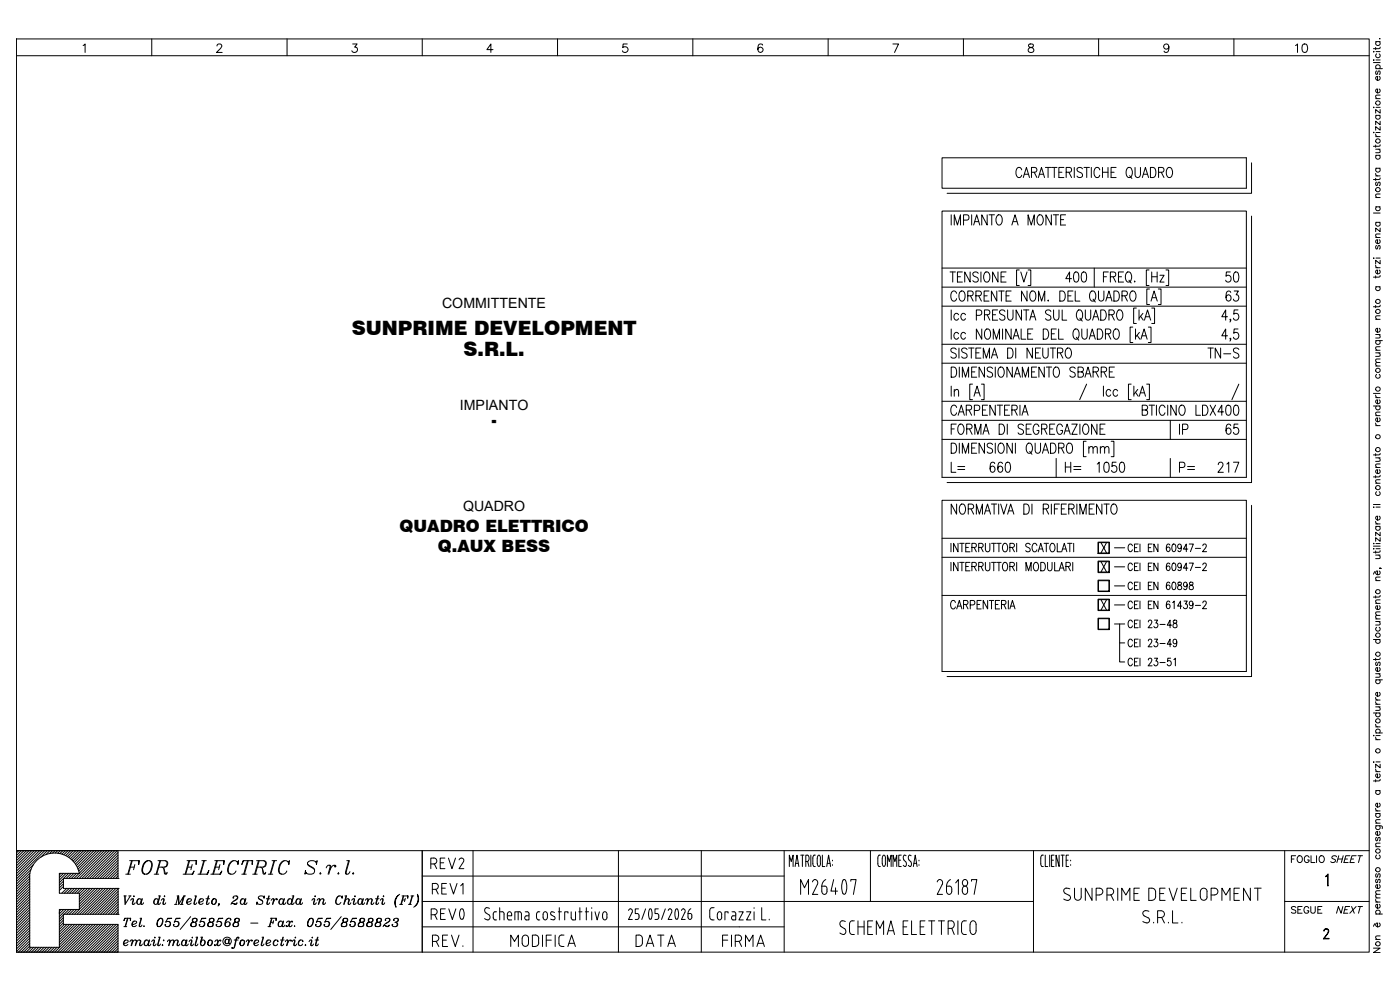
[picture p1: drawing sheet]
<svg xmlns="http://www.w3.org/2000/svg" width="420mm" height="297mm" viewBox="0 0 420 297" stroke-linecap="round" stroke-linejoin="round" font-family="sans-serif">
<defs><g id="words">
<g font-size="5.9">
<text x="105.6" y="100.6">SUNPRIME DEVELOPMENT</text>
<text x="139.1" y="106.7">S.R.L.</text>
</g>
<g font-size="5.1">
<text x="147.4" y="127.9">-</text>
<text x="119.9" y="159.6">QUADRO ELETTRICO</text>
<text x="131.4" y="165.6">Q.AUX BESS</text>
</g>
<g font-size="4.3">
<text x="132.7" y="92.4">COMMITTENTE</text>
<text x="138" y="122.9">IMPIANTO</text>
<text x="139" y="153.2">QUADRO</text>
</g>
</g></defs>
<g fill="none" stroke="#000" stroke-width=".3">
<path d="M4.9 11.7h406v274h-406zM4.9 16.7h406M24.9 13.7l.6-.5v2.5M45.5 11.7v5M65.1 13.8l.5-.6 .8 .2a.73 .73 0 0 1-.2 1.1l-1.2 1.2h1.7M86.1 11.7v5M105.8 13.2h1.4l-.8 .9a.85 .85 0 0 1 .7 1.4 .85 .85 0 0 1-1.5-.3M126.7 11.7v5M148 14.9h-1.9l1.2-1.7v2.5M167.3 11.7v5M188.2 13.2h-1.2l-.1 1.1a.9 .9 0 0 1 1.4-.1 .9 .9 0 0 1-.2 1.4 .9 .9 0 0 1-1.3-.4M207.9 11.7v5"/>
<path d="M228.9 13.5a.72 .72 0 0 0-.7-.3 .72 .72 0 0 0-.6 .5 1.46 1.46 0 0 0 .6 2 .79 .79 0 0 0 .8-.7 .79 .79 0 0 0-.7-.8 .79 .79 0 0 0-.9 .7M248.5 11.7v5M268 13.2h1.7l-1.2 2.5M289.1 11.7v5M308.8 13.3a.49 .49 0 0 0-.1 .5 .49 .49 0 0 0 .4 .3 .91 .91 0 0 1 1 .4 .91 .91 0 0 1-.1 1.1l-.8 .1-.5-.2a.95 .95 0 0 1 .1-1 .95 .95 0 0 1 1-.4 .53 .53 0 0 0 .2-.8zM329.7 11.7v5M350.8 14a.79 .79 0 0 1-1.1 .7 .79 .79 0 0 1-.3-1.2 .79 .79 0 0 1 1.3 0 1.37 1.37 0 0 1-.9 2.2l-.4-.4M370.3 11.7v5M388.8 13.7l.6-.5v2.5M391.1 13.3a.85 .85 0 0 1 1.2 .4 1.3 1.3 0 0 1-.9 2 1.67 1.67 0 0 1-.3-2.4zM412.2 18h.2zM412.2 18.8h2"/>
<path d="M412.3 15.4v.2zM412.9 14.2v.7M412.9 12.5h1.3M413 18h1.2M413 15.5h1.2M413.1 16.2a.65 .65 0 0 0-.1 .9 .65 .65 0 0 0 1 0 .65 .65 0 0 0-.1-.9M413.1 12.5a.65 .65 0 0 0-.1 .9 .65 .65 0 0 0 1 0 .65 .65 0 0 0-.1-.9M414 11.6h.2zM414.2 14.1l-.1 .4-.3 .1h-1.6M412.2 32.2h.2zM412.3 39.7v.1zM412.9 34.6h1.3"/>
<path d="M412.9 29.6h1.3M412.9 20.6h2M413 39.8h1.2M413 32.2h1.2M413.1 34.6a.65 .65 0 0 0-.1 1 .65 .65 0 0 0 1 0 .65 .65 0 0 0-.1-1M413.1 21.3l-.2 .4 .2 .6h.2l.3-.9h.5v.9h-.2M413.1 20.6a.65 .65 0 0 1-.1-1 .65 .65 0 0 1 1 0 .65 .65 0 0 1-.1 1M413.9 26.7a.64 .64 0 0 1 .2 1 .64 .64 0 0 1-1 0 .64 .64 0 0 1 .1-1h.2v1.2M413.9 22.9a.64 .64 0 0 1 .2 1 .64 .64 0 0 1-1 0 .64 .64 0 0 1 .1-1h.2v1.2M414.2 38v1.1l-1.3-1.1v1.1M414.2 36.4v1l-1.3-1v1M414.2 32.9v1l-1.3-1v1"/>
<path d="M414.2 28.5l-1.2 .1-.1 .5 .3 .5M282.7 47.3h91.4v9.2h-91.4zM306.6 51a.89 .89 0 0 0-1.1-.8 .89 .89 0 0 0-.6 1.2v.7a.9 .9 0 0 0 .6 1.2 .9 .9 0 0 0 1.1-.7M307.1 53.3l.9-3.1 1 3.1M307.4 52.3h1.2M309.6 51.7l1.3-.2 .3-.4-.3-.7-1.3-.2v3.1M310.4 51.7l.8 1.6M311.6 53.3l1-3.1 .9 3.1M312 52.3h1.1M313.7 50.2h1.6M314.5 50.2v3.1M315.6 50.2h1.6"/>
<path d="M316.4 50.2v3.1M317.8 51.7h.9M319.3 50.2h-1.5v3.1h1.5M320 51.7h1a.74 .74 0 0 0 .6-.7 .74 .74 0 0 0-.6-.8h-1v3.1M320.8 51.7l.8 1.6M322.4 50.2v3.1M324.9 50.7a.88 .88 0 0 0-1-.5 .88 .88 0 0 0-.7 .8l.3 .4 1.1 .6a.75 .75 0 0 1 .3 .7 .75 .75 0 0 1-.6 .6l-.8-.2-.3-.3M325.3 50.2h1.7M326.1 50.2v3.1M327.5 50.2v3.1M330.1 51a.89 .89 0 0 0-1.1-.8 .89 .89 0 0 0-.7 1.2v.7a.9 .9 0 0 0 .7 1.2 .9 .9 0 0 0 1.1-.7M330.9 51.7h1.6"/>
<path d="M330.9 50.2v3.1M332.5 50.2v3.1M333.4 51.7h1M335 50.2h-1.6v3.1h1.6M338.4 50.4l.3-.2a1.44 1.44 0 0 1 1 2.4 .9 .9 0 0 1-1.1 .7 .9 .9 0 0 1-.6-1.2l.1-1.1zM339 52.7l.7 .9M340.6 50.2v2.2a.81 .81 0 0 0 .9 .9 .81 .81 0 0 0 .8-.9v-2.2M342.8 53.3l.9-3.1 1 3.1M343.2 52.3h1.1M345.3 50.2h.8a1.78 1.78 0 0 1 0 3.1h-.8zM347.7 51.7h1.1a.74 .74 0 0 0 .5-.7 .74 .74 0 0 0-.5-.8h-1.1v3.1M348.5 51.7l.8 1.6"/>
<path d="M350.5 50.4l.2-.2a1.44 1.44 0 0 1 1.1 2.4 .9 .9 0 0 1-1.2 .7 .9 .9 0 0 1-.6-1.2l.1-1.1zM375.6 48.9v9.1h-91.4M412.9 52l.1 .5 .4 .3M412.9 40.2l.1 .5 .4 .3M412.9 43.5v.7M412.9 53.5v.7M412.9 59.3h1.3M412.9 52.8h1.3M412.9 50.5h1.3M412.9 46.6h1.3M412.9 44.8h1.3M412.9 41h1.3"/>
<path d="M413.1 54.6l-.2 .4 .2 .7 .5-1h.5l.1 .6-.3 .4M413.1 50.5a.65 .65 0 0 0-.1 .9 .65 .65 0 0 0 1 0 .65 .65 0 0 0-.1-.9M413.1 46.6a.65 .65 0 0 0-.1 1 .65 .65 0 0 0 1 0 .65 .65 0 0 0-.1-1M413.8 44.8l.3 .2v.7l-1.2 .1M414.2 58.2l-1.2 .1-.1 .5 .3 .5M414.2 53.4l-.1 .4-.3 .1h-1.6M414.2 43.4l-.1 .4-1.9 .1M282.7 63.3h91.4v79.9h-91.4zM285.5 64.5v3M286.4 67.5v-3l.9 3 1-3v3M289.2 66h1a.83 .83 0 0 0 .6-.8 .83 .83 0 0 0-.6-.7h-1v3M291.6 64.5v3"/>
<path d="M292.2 67.5l.9-3 .9 3M292.6 66.5h1.1M296.3 64.5v3l-1.7-3v3M296.8 64.5h1.7M297.6 64.5v3M299.4 64.6l.2-.1a1.49 1.49 0 0 1 1.1 2.3 .81 .81 0 0 1-.8 .7 .81 .81 0 0 1-.9-.7l-.1-1.2zM303.7 67.5l.9-3 .9 3M304 66.5h1.2M308.5 67.5v-3l1 3 .9-3v3M311.7 64.6l.2-.1a1.47 1.47 0 0 1 1 2.3 .82 .82 0 0 1-1.2 .5l-.5-.9 .1-1.2zM315.5 64.5v3l-1.6-3v3M316.1 64.5h1.6"/>
<path d="M316.9 64.5v3M318.3 65.9h.9M319.8 64.5h-1.5v3h1.5M375.6 64.8v80h-91.4M412.2 77.4h.2zM412.2 63.9h2M412.9 79.6l.1 .4 .4 .3M412.9 71.3h1.3M412.9 66.7h1.3M412.9 62.1h1.3M413 77.4h1.2M413.1 73.7l-.2 .3 .2 .7 .2-.1 .3-.8h.5v.8l-.2 .1"/>
<path d="M413.1 66.7a.65 .65 0 0 0-.1 1 .65 .65 0 0 0 1 0 .65 .65 0 0 0-.1-1M413.1 62.1a.65 .65 0 0 0-.1 .9 .65 .65 0 0 0 1 0 .65 .65 0 0 0-.1-.9M413.9 71.9a.64 .64 0 0 1 .2 1 .64 .64 0 0 1-1 0 .64 .64 0 0 1 .1-1h.2v1.2M414.2 78.1v1.1l-1.3-1.1v1.1M414.2 70.2l-1.2 .1-.1 .5 .3 .5M414.2 68.4v1.1l-1.3-1.1v1.1M282.7 91.9h91.4M282.7 86.1h91.4M282.7 80.4h91.4M285.1 81.6h1.6M285.5 93v3.1M285.5 98.7v3.1"/>
<path d="M285.9 81.6v3M287.1 88a.89 .89 0 0 0-1.1-.7 .89 .89 0 0 0-.6 1.1v.8a.89 .89 0 0 0 .6 1.1 .89 .89 0 0 0 1.1-.7M287.3 83h1M287.7 94.4a.7 .7 0 0 0-.7-.4 .7 .7 0 0 0-.6 .4 .95 .95 0 0 0 0 1.2 .95 .95 0 0 0 1 .3l.3-.3M288.3 87.5l.2-.2a1.3 1.3 0 0 1 1.1 1.9 .95 .95 0 0 1-.9 1.2 .95 .95 0 0 1-.9-1.2l.1-1.2zM288.8 81.6h-1.5v3h1.5M289.8 94.4a.67 .67 0 0 0-.7-.4 .67 .67 0 0 0-.6 .4 .94 .94 0 0 0 0 1.2 .94 .94 0 0 0 1 .3l.3-.3M290.4 88.8h1.1l.4-.2 .2-.4a.69 .69 0 0 0-.6-.9h-1.1v3M291.1 81.6v3l-1.6-3v3M291.3 88.8l.8 1.5M292.9 88.8l1.4-.2 .2-.4-.2-.7-1.4-.2v3M293 94.6h1a.84 .84 0 0 0 .7-.8 .84 .84 0 0 0-.7-.8h-1v3.1"/>
<path d="M293.6 82a.81 .81 0 0 0-1-.4 .81 .81 0 0 0-.5 1l1.3 .7a.79 .79 0 0 1-.4 1.3l-.8-.1-.2-.3M293.7 88.8l.8 1.5M294.4 81.6v3M294.6 98.7v3.1l-1.6-3.1v3.1M295.3 88.8h1M295.5 94.4h1a.73 .73 0 0 0 .6-.7 .73 .73 0 0 0-.6-.7h-1v3.1M295.7 81.7l.2-.1a1.64 1.64 0 0 1 1.3 1.2 1.64 1.64 0 0 1-.6 1.7l-.2 .1a1.44 1.44 0 0 1-1.1-2.3zM295.9 98.8l.3-.1a1.47 1.47 0 0 1 1 2.3 .89 .89 0 0 1-1.1 .8 .89 .89 0 0 1-.6-1.2l.1-1.2zM296.3 94.4l.8 1.7M296.8 87.3h-1.5v3h1.5M297.9 94.4h.9M299.2 87.3v3l-1.7-3v3"/>
<path d="M299.4 93h-1.5v3.1h1.5M299.5 81.6v3l-1.6-3v3M299.7 87.3h1.7M300.4 83h1M300.5 87.3v3M300.9 98.7v3.1M301.6 93.5a.85 .85 0 0 0-.9-.5 .85 .85 0 0 0-.7 .7l.2 .5 1.2 .6a.79 .79 0 0 1-.4 1.3h-.5l-.5-.5M301.9 81.6h-1.5v3h1.5M301.9 88.8h1M302.4 93v2.2a.81 .81 0 0 0 .8 .9 .81 .81 0 0 0 .8-.9v-2.2M303.5 87.3h-1.6v3h1.6M303.5 98.7v3.1l-1.7-3.1v3.1"/>
<path d="M305.9 81h-.8v4.7h.8M306.4 81.6l.9 3 .9-3M306.5 98.7v3.1h1.4M306.6 93v3.1l-1.7-3.1v3.1M307.2 93h1.6M308 93v3.1M308.2 87.3v3l-1.6-3v3M308.5 81h.9v4.7h-.9M309 96.1l1-3.1 .9 3.1M309.4 95h1.1M309.5 87.5l.2-.2a1.64 1.64 0 0 1 1.3 1.2 1.64 1.64 0 0 1-.6 1.7l-.2 .1a1.32 1.32 0 0 1-1.2-1.9zM310 98.7h-1.6v3.1h1.6"/>
<path d="M311.7 90.3v-3l.9 3 .9-3v3M313.1 98.7h.8a1.81 1.81 0 0 1 0 3.1h-.8zM314.6 90.1v.2zM315.4 93.5a.79 .79 0 0 0-1-.5 .79 .79 0 0 0-.5 1l1.3 .8a.79 .79 0 0 1-.4 1.3l-.8-.2-.2-.3M316.2 93v2.2a.81 .81 0 0 0 .8 .9 .81 .81 0 0 0 .8-.9v-2.2M317 98.7h-1.5v3.1h1.5M317.7 98.7v3.1h1.4M318.1 87.3a1.58 1.58 0 0 1 1.6 .8 1.58 1.58 0 0 1-.3 1.8l-.5 .4h-.8zM318.8 93v3.1h1.3M320.5 88.8h.9M321.6 83.6h-1.7l1.1-2v3M322 87.3h-1.5v3h1.5"/>
<path d="M322.5 98.8l.2-.1a1.46 1.46 0 0 1 1 2.3 .82 .82 0 0 1-1.2 .6l-.5-1 .1-1.2zM322.5 81.7l.6-.1a2.03 2.03 0 0 1 0 3h-.2a1.79 1.79 0 0 1-.6-2.4zM322.7 87.3v3h1.4M323.5 93.1l.2-.1a1.49 1.49 0 0 1 1.1 2.3 .81 .81 0 0 1-.8 .8 .81 .81 0 0 1-.8-.8l-.2-1.1zM324.1 95.5l.7 .8M324.7 98.7v2.2a.81 .81 0 0 0 .8 .9 .81 .81 0 0 0 .8-.9v-2.2M324.8 81.7l.6-.1a1.41 1.41 0 0 1 .7 1.7l-.3 1.2-.6 .1a1.41 1.41 0 0 1-.7-1.7zM325.7 93v2.2a.81 .81 0 0 0 .8 .9 .81 .81 0 0 0 .8-.9v-2.2M327.4 87.5l.3-.2a1.42 1.42 0 0 1 1 2.3 .89 .89 0 0 1-1.1 .7 .89 .89 0 0 1-.6-1.1l.1-1.2zM327.9 96.1l1-3.1 .9 3.1M328 89.7l.7 .9M328.3 95h1.1"/>
<path d="M328.4 80.4v5.7M329.3 98.7h.8a1.81 1.81 0 0 1 0 3.1h-.8zM329.7 87.3v2.2a.82 .82 0 0 0 .8 .9 .82 .82 0 0 0 .8-.9v-2.2M330.3 93h.9a1.81 1.81 0 0 1 0 3.1h-.9zM331.2 83h.9M331.9 90.3l.9-3 .9 3M332.2 89.3h1.2M332.6 81.6h-1.4v3M332.8 94.4l1.4-.1 .2-.4-.2-.8-1.4-.1v3.1M333.2 83h1.1a.73 .73 0 0 0 .6-.7 .73 .73 0 0 0-.6-.7h-1.1v3M333.6 94.4l.8 1.7M334 83l.9 1.6"/>
<path d="M334.3 87.3a1.6 1.6 0 0 1 1.6 .8 1.6 1.6 0 0 1-.2 1.8l-.6 .4h-.8zM334.5 98.8l.3-.1a1.46 1.46 0 0 1 1 2.3 .82 .82 0 0 1-1.3 .6l-.4-1 .1-1.2zM335.6 93.1l.2-.1a1.49 1.49 0 0 1 1.1 2.3 .81 .81 0 0 1-.8 .8 .81 .81 0 0 1-.9-.8l-.1-1.1zM335.7 83h.9M336.7 88.8h1.1l.3-.2 .2-.4a.69 .69 0 0 0-.5-.9h-1.1v3M337.2 81.6h-1.5v3h1.5M337.5 88.8l.8 1.5M338.2 81.7l.3-.1a1.42 1.42 0 0 1 1 2.3 .89 .89 0 0 1-1.1 .7 .89 .89 0 0 1-.7-1.1l.2-1.2zM338.8 84.1l.7 .8M339.5 87.5l.3-.2a1.42 1.42 0 0 1 1 2.3 .89 .89 0 0 1-1.1 .7 .89 .89 0 0 1-.6-1.1l.1-1.2zM340 98.1h-.8v4.7h.8M340.5 84.3v.3z"/>
<path d="M340.8 98.7v3.1M341 92.4h-.8v4.6h.8M341.8 93v3.1M341.9 99.7l-1.1 1.5M342.3 94.9l.8 1.2M343 94l-1.2 1.5M343.5 96.1l.9-3.1 .9 3.1M343.8 95h1.2M344.6 98.1h.8v4.7h-.8M344.8 81h-.8v4.7h.8M345 86.7h-.8v4.7h.8M345.4 90.3l1-3 .9 3"/>
<path d="M345.7 92.4h.8v4.6h-.8M345.7 83h1.6M345.7 81.6v3M345.8 89.3h1.2M347.3 81.6v3M347.6 86.7h.8v4.7h-.8M348.1 82.6h1.3l-1.3 2h1.3M349.9 81h.8v4.7h-.8M368.4 95h-1.7l1.1-2v3.1M369.2 81.6h-1.1l-.2 1.3a.94 .94 0 0 1 1.3 .1 .94 .94 0 0 1 0 1.3 .94 .94 0 0 1-1.3 0l-.1-.2M369.4 87.7a.67 .67 0 0 0-1.1-.2 2.8 2.8 0 0 0 0 2.7 .69 .69 0 0 0 1.1-.3 .83 .83 0 0 0-.1-1.2 .83 .83 0 0 0-1.2 .2l-.2 .4M369.4 95.9h-.3l.1-.2 .2 .2-.3 .7"/>
<path d="M370.4 87.3h1.3l-.7 1.1a.9 .9 0 0 1 .7 1.4 .9 .9 0 0 1-1.5-.1M370.5 81.7l.6-.1a1.79 1.79 0 0 1 .6 2.5l-.3 .4-.6 .1a2.28 2.28 0 0 1-.3-2.9zM371.5 93h-1.1l-.1 1.3a.93 .93 0 0 1 1.2 .1 .93 .93 0 0 1 0 1.3 .93 .93 0 0 1-1.2 0l-.1-.2M371.5 98.7h-1.1l-.1 1.3a.93 .93 0 0 1 1.2 .1 .93 .93 0 0 1 0 1.3 .93 .93 0 0 1-1.2 .1l-.1-.3M412.9 82.8v.6M412.9 91.7v.6M412.9 95.8h1.3M412.9 86h1.3M412.9 80.3h1.3M413.1 86a.65 .65 0 0 0-.1 1 .65 .65 0 0 0 1 0 .65 .65 0 0 0-.1-1M413.9 98.5a.64 .64 0 0 1 .2 1 .64 .64 0 0 1-1 0 .64 .64 0 0 1 .1-1h.2v1.2M413.9 81a.62 .62 0 0 1 .2 1 .62 .62 0 0 1-1 0 .62 .62 0 0 1 .1-1h.2v1.2"/>
<path d="M414.2 94.8h-1.2l-.1 .5 .3 .5M414.2 91.5l-.1 .4-.3 .1h-1.6M414.2 82.7l-.1 .3-.3 .1h-1.6M282.7 109h91.4M282.7 103.3h91.4M285.5 110.1a1.6 1.6 0 0 1 1.6 .9 1.6 1.6 0 0 1-.2 1.7l-.6 .5h-.8zM285.5 115.9v3M286.4 117.4l.6-.6 .5 .2 .2 1.9M286.4 116.8v2.1M287 104.8a.82 .82 0 0 0-1.1-.4 .82 .82 0 0 0-.4 1l1.2 .8a.75 .75 0 0 1 .3 .7 .75 .75 0 0 1-.6 .6l-.8-.2-.2-.3M287.7 100.2a.7 .7 0 0 0-.7-.5 .7 .7 0 0 0-.6 .5 .93 .93 0 0 0 0 1.1 .93 .93 0 0 0 1 .3l.3-.3M287.8 104.4v3.1"/>
<path d="M287.9 110.1v3.1M288.8 113.2v-3.1l1 3.1 .9-3.1v3.1M289.8 100.2a.67 .67 0 0 0-.7-.5 .67 .67 0 0 0-.6 .5 1.04 1.04 0 0 0 .8 1.6l.5-.5M290.2 104.8a.82 .82 0 0 0-1-.4 .82 .82 0 0 0-.5 1l1.3 .8a.75 .75 0 0 1 .2 .7 .75 .75 0 0 1-.6 .6l-.8-.2-.2-.3M290.7 104.4h1.6M291.5 104.4v3.1M291.6 111.6h1M291.9 115.3h-.9v4.6h.9M292.3 118.9l.9-3 1 3M292.7 117.9h1.1M292.9 105.9h.9M293.1 110.1h-1.5v3.1h1.5"/>
<path d="M294.4 104.4h-1.5v3.1h1.5M294.5 115.3h.8v4.6h-.8M295.1 107.5v-3.1l.9 3.1 1-3.1v3.1M295.5 110.1v3.1l-1.7-3.1v3.1M297.5 107.5l1-3.1 .9 3.1M297.9 110.6a.82 .82 0 0 0-1.1-.5 .82 .82 0 0 0-.4 1.1l1.2 .7a.75 .75 0 0 1 .3 .7 .75 .75 0 0 1-.6 .6l-.8-.2-.2-.3M297.9 106.5h1.1M298.1 101.8v-3.1l.9 3.1 1-3.1v3.1M298.7 110.1v3.1M300 110.3l.2-.2a1.44 1.44 0 0 1 1 2.4 .9 .9 0 0 1-1.1 .7 .9 .9 0 0 1-.6-1.2l.1-1.2zM302.4 104.4h.8a1.78 1.78 0 0 1 0 3.1h-.8zM303.8 110.1v3.1l-1.6-3.1v3.1"/>
<path d="M304 101.8l.9-3.1 1 3.1M304.4 113.2l.9-3.1 .9 3.1M304.4 100.8h1.1M304.7 112.1h1.2M304.8 104.4v3.1M306.8 113.2v-3.1l.9 3.1 1-3.1v3.1M308.4 100.2h1M309.6 111.6h.9M309.8 104.4v3.1l-1.6-3.1v3.1M310.8 105.9h.9M311.1 110.1h-1.5v3.1h1.5M312.3 104.4h-1.5v3.1h1.5"/>
<path d="M312.9 104.4v2.2a.81 .81 0 0 0 .9 .9 .81 .81 0 0 0 .8-.9v-2.2M313.4 110.1v3.1l-1.6-3.1v3.1M314 110.1h1.6M314.8 110.1v3.1M315.2 104.4h1.6M315.5 100.2h.9M316 104.4v3.1M316.5 110.3l.3-.2a1.44 1.44 0 0 1 1 2.4 .9 .9 0 0 1-1.1 .7 .9 .9 0 0 1-.6-1.2l.1-1.2zM317.4 105.9h1a.74 .74 0 0 0 .6-.8 .74 .74 0 0 0-.6-.7h-1v3.1M318.2 105.9l.8 1.6M320.1 104.6l.3-.2a1.44 1.44 0 0 1 1 2.4 .9 .9 0 0 1-1.1 .6 .9 .9 0 0 1-.6-1.1l.1-1.1zM322.7 110.6a.8 .8 0 0 0-1-.5 .8 .8 0 0 0-.5 1.1l1.3 .7 .2 .8a.95 .95 0 0 1-1.6 0"/>
<path d="M323 101.2l.7 .9M323.5 111.6l1.4-.2 .3-.4-.3-.7-1.4-.2v3.1h1.1a.81 .81 0 0 0 .6-.8 .81 .81 0 0 0-.6-.8M325.6 113.2l.9-3.1 .9 3.1M326 112.1h1.1M326.1 115.3l-2.1 4.6M326.9 101.8l.9-3.1 .9 3.1M327.2 100.8h1.2M328 111.6l1.4-.2 .3-.4-.3-.7-1.4-.2v3.1M328.9 111.6l.8 1.6M330.5 111.6h1a.73 .73 0 0 0 .6-.7 .73 .73 0 0 0-.6-.8h-1v3.1M331.2 115.9v3M331.3 111.6l.8 1.6"/>
<path d="M331.8 100.2h1a.74 .74 0 0 0 .6-.8 .74 .74 0 0 0-.6-.7h-1v3.1M332.6 100.2l.8 1.6M332.9 111.6h.9M333.3 117.3l-.4-.5a1.03 1.03 0 0 0-.9 1.1 1.03 1.03 0 0 0 .9 1l.4-.4M334.4 110.1h-1.5v3.1h1.5M335.4 117.3l-.4-.5a1.03 1.03 0 0 0-1 1.1 1.03 1.03 0 0 0 1 1l.4-.4M339.5 115.3h-.8v4.6h.8M340.3 115.9v3M340.8 117.7l.8 1.2M341.3 100.6l.8 1.2M341.5 116.8l-1.2 1.5M341.9 118.9l1-3 .9 3"/>
<path d="M342.3 117.9h1.1M342.4 101.8l1-3.1 .9 3.1M342.8 100.8h1.1M344.1 115.3h.8v4.6h-.8M362.5 104.4h1.6M363.3 104.4v3.1M366.3 104.4v3.1l-1.6-3.1v3.1M367.2 106.2h2.2M368.4 100.8h-1.7l1.1-2.1v3.1M369.4 101.6l-.2 .2-.1-.2h.3l-.3 .7M371.8 104.8a.82 .82 0 0 0-1.1-.4 .82 .82 0 0 0-.4 1l1.2 .8a.75 .75 0 0 1 .3 .7 .75 .75 0 0 1-.6 .6l-.8-.2-.2-.3M371.8 115.3l-2.1 4.6"/>
<path d="M412.2 118h2M412.9 118.5l.1 .5 .4 .3M412.9 119.3h1.3M412.9 109.8h1.3M412.9 105.9h1.3M412.9 105.1h1.3M412.9 102.2h2M412.9 100.4h1.3M413.1 112.3a.65 .65 0 0 0-.1 1 .65 .65 0 0 0 1 0 .65 .65 0 0 0-.1-1M413.1 102.2a.64 .64 0 0 0 0 .9 .64 .64 0 0 0 .9 0 .64 .64 0 0 0-.1-.9M413.8 105.9l.4 .4-.1 .5-1.2 .1M413.8 100.4l.4 .4-.1 .5-1.2 .1"/>
<path d="M413.9 120a.64 .64 0 0 1 .2 .9 .64 .64 0 0 1-1 0 .64 .64 0 0 1 .1-.9h.2v1.1M414.2 108.8l-1.2 .1-.1 .4 .3 .5M414.2 107.7l-1.2 .1-.1 .5 .3 .5M414.2 104l-1.2 .1-.1 .5 .3 .5M282.7 131.8h91.4M282.7 126.1h91.4M282.7 120.4h91.4M285.5 133h.8a1.78 1.78 0 0 1 0 3h-.8zM285.5 138.7v3h1.4M285.5 128.7h.9M287 127.2h-1.5v3.1M287.1 122.3a.89 .89 0 0 0-1.1-.7 .89 .89 0 0 0-.6 1.1v.7a.89 .89 0 0 0 .6 1.2 .89 .89 0 0 0 1.1-.7"/>
<path d="M287.4 140h2.1M287.5 124.6l1-3 .9 3M287.9 127.4l.2-.2a1.47 1.47 0 0 1 1.1 2.4 .81 .81 0 0 1-1.3 .6l-.5-1 .1-1.2zM287.9 123.6h1.2M287.9 133v3M288.8 136v-3l1 3 .9-3v3M290 123h1l.4-.1 .2-.5a.69 .69 0 0 0-.6-.8h-1v3M290.1 128.7l1.4-.1 .2-.5-.2-.7-1.4-.2v3.1M290.8 123l.8 1.6M290.9 128.7l.8 1.6M291.6 134.4h1M292.4 123.2h1.1a.83 .83 0 0 0 .6-.8 .83 .83 0 0 0-.6-.8h-1.1v3"/>
<path d="M292.6 130.3v-3.1l.9 3.1 .9-3.1v3.1M293.1 133h-1.5v3h1.5M294.9 123h.9M295 130.3l.9-3.1 .9 3.1M295.3 129.3h1.2M295.5 133v3l-1.7-3v3M296.4 121.6h-1.5v3h1.5M297.9 133.4a.82 .82 0 0 0-1.1-.4 .82 .82 0 0 0-.4 1l1.2 .7a.75 .75 0 0 1 .3 .8 .75 .75 0 0 1-.6 .5l-.8-.1-.2-.3M298.5 139.1a.66 .66 0 0 0-1-.3l-.2 .4a2.05 2.05 0 0 0 .5 2.5 .89 .89 0 0 0 .8-1.1 .89 .89 0 0 0-1.1-.6l-.4 .7M298.7 121.6v3l-1.6-3v3M298.7 133v3M299.3 121.6h1.6"/>
<path d="M299.9 127.2h.8a1.81 1.81 0 0 1 0 3.1h-.8zM300 133.1l.2-.1a1.44 1.44 0 0 1 1 2.3 .89 .89 0 0 1-1 .7 .89 .89 0 0 1-.7-1.1l.1-1.2zM300.1 121.6v3M300.8 139.1a.66 .66 0 0 0-1-.3 2.02 2.02 0 0 0 .3 2.9 .89 .89 0 0 0 .8-1.1 .89 .89 0 0 0-1.1-.6l-.4 .7M301.5 123h.9M302 138.8l.6-.1a1.79 1.79 0 0 1 .5 2.4l-.2 .5-.6 .1a2.28 2.28 0 0 1-.3-2.9zM302.3 127.2v3.1M303 121.6h-1.5v3h1.5M303.7 123h1l.4-.1 .2-.5a.69 .69 0 0 0-.6-.8h-1v3M303.8 133v3l-1.6-3v3M304.5 123l.8 1.6M304.7 133v3"/>
<path d="M306.1 121.6v3M306.7 124.6l.9-3 .9 3M307.1 123.6h1.1M307.2 127.7a.81 .81 0 0 0-1.1-.5 .81 .81 0 0 0-.5 1.1l1.3 .7a.75 .75 0 0 1 .3 .8 .75 .75 0 0 1-.6 .5l-.8-.1-.3-.3M308 128.7h.9M308.4 133.1l.3-.1a1.44 1.44 0 0 1 1 2.3 .89 .89 0 0 1-1.1 .7 .89 .89 0 0 1-.6-1.1l.1-1.2zM309 135.4l.7 .9M309.5 127.2h-1.5v3.1h1.5M310.7 133v2.1a.81 .81 0 0 0 .8 .9 .81 .81 0 0 0 .8-.9v-2.1M311.8 128a.79 .79 0 0 0-1.3-.6 2.05 2.05 0 0 0 .3 2.9 .88 .88 0 0 0 1-1.1h-.6M312.6 128.7h1.1a.74 .74 0 0 0 .5-.7 .74 .74 0 0 0-.5-.8h-1.1v3.1M312.8 136l1-3 .9 3"/>
<path d="M313.2 135h1.2M313.4 128.7l.8 1.6M315 128.7h1M315.3 133h.8a1.78 1.78 0 0 1 0 3h-.8zM316.5 127.2h-1.5v3.1h1.5M317 137.5v5.7M317.7 134.4h1.1a.74 .74 0 0 0 .6-.7 .74 .74 0 0 0-.6-.7h-1.1v3M318.5 134.4l.8 1.6M318.9 128a.81 .81 0 0 0-1.3-.6 2.09 2.09 0 0 0 .2 2.9 .91 .91 0 0 0 1.1-1.1h-.6M319.3 130.3l1-3.1 .9 3.1M319.7 129.3h1.2M319.7 138.7v3"/>
<path d="M320.5 133.1l.2-.1a1.32 1.32 0 0 1 1.2 1.9 .94 .94 0 0 1-.9 1.1 .94 .94 0 0 1-1-1.1l.1-1.2zM321.3 138.7v3M321.7 127.2h1.6l-1.6 3.1h1.6M322.3 140h2.1M324.1 127.2v3.1M325.4 127.4l.2-.2a1.47 1.47 0 0 1 1 2.4 .81 .81 0 0 1-1.2 .6l-.5-1 .1-1.2zM326 132.4h-.8v4.6h.8M326.8 134.5l.5-.5 .6 .1 .1 1.9M326.8 134v2M328 134.5l.6-.5 .6 .1 .1 1.9M329.2 127.2v3.1l-1.6-3.1v3.1M329.3 139.2l.6-.5v3"/>
<path d="M330.1 128.7h.9M330.2 134.5l.6-.5 .6 .1 .1 1.9M330.2 134v2M331.5 134.5l.6-.5 .6 .1 .1 1.9M331.6 138.8l.6-.1a1.41 1.41 0 0 1 .7 1.7l-.4 1.2-.5 .1a1.41 1.41 0 0 1-.7-1.7zM331.6 127.2h-1.5v3.1h1.5M333.5 132.4h.8v4.6h-.8M335 138.7h-1.2l-.1 1.3a.94 .94 0 0 1 1.3 .1 .94 .94 0 0 1 0 1.2 .94 .94 0 0 1-1.3 .1l-.1-.3M336.3 138.8l.5-.1a1.79 1.79 0 0 1 .6 2.4l-.2 .5-.6 .1a2.28 2.28 0 0 1-.3-2.9zM342.8 123l1.4-.1 .2-.5-.2-.7-1.4-.1v3h1a.82 .82 0 0 0 .6-.8 .82 .82 0 0 0-.6-.8M344.9 121.6h1.6M345.7 121.6v3"/>
<path d="M347.1 121.6v3M349.6 122.3a.91 .91 0 0 0-1.1-.7 .91 .91 0 0 0-.6 1.1l.1 1.2a.81 .81 0 0 0 1.3 .6l.3-.6M350.4 121.6v3M351.2 126.1v5.7M351.2 137.5v5.7M353 121.6v3l-1.6-3v3M354 127.2v3.1M354.3 121.7l.2-.1a1.42 1.42 0 0 1 1 2.3 .79 .79 0 0 1-1.2 .6l-.5-1.1 .1-1.1zM354.9 128.9h1.1a.85 .85 0 0 0 .5-.8 .85 .85 0 0 0-.5-.9h-1.1v3.1M356.4 140h2.1M358.9 121.6v3h1.4M360.9 121.6a1.58 1.58 0 0 1 1.5 .8 1.58 1.58 0 0 1-.1 1.7l-.6 .5h-.8z"/>
<path d="M363.2 121.6l1.6 3M364.8 121.6l-1.6 3M365.6 139.4l.5-.7h.5l.4 .5-.3 1.1-1.2 1.4h1.6M367.2 123.6h-1.7l1.2-2v3M368.2 121.7l.6-.1a1.41 1.41 0 0 1 .7 1.7l-.4 1.2-.6 .1a1.8 1.8 0 0 1-.6-2.5zM368.2 139.2l.6-.5v3M369.4 127.7a.66 .66 0 0 0-1.1-.3 2.08 2.08 0 0 0 .4 2.9 .9 .9 0 0 0 .8-1.1 .9 .9 0 0 0-1.2-.6l-.4 .7M370.2 138.7h1.6l-1.2 3M370.5 121.7l.6-.1a1.77 1.77 0 0 1 .6 2.4l-.3 .5-.6 .1a2.28 2.28 0 0 1-.3-2.9zM371.5 127.2h-1.1l-.1 1.4a.93 .93 0 0 1 1.2 0 .93 .93 0 0 1 0 1.3 .93 .93 0 0 1-1.2 .1l-.1-.3M412.2 121.8h2M412.9 126.9l.1 .5 .4 .3"/>
<path d="M412.9 136.1v.7M412.9 137.4h1.3M412.9 127.7h1.3M412.9 124.7h1.3M413.1 121.8a.65 .65 0 0 0-.1 1 .65 .65 0 0 0 1 0 .65 .65 0 0 0-.1-1M413.8 137.4l.3 .3v.6l-1.2 .1M413.9 125.4a.64 .64 0 0 1 .2 .9 .64 .64 0 0 1-1 0 .64 .64 0 0 1 .1-.9h.2v1.1M414.2 139.2l-1.2 .1-.1 .5 .3 .5M414.2 136l-.1 .4-.3 .1h-1.6M414.2 123.6l-1.2 .2-.1 .4 .3 .5M282.7 150.1h91.4v51.4h-91.4zM287.1 151.2v3.1l-1.6-3.1v3.1"/>
<path d="M287.4 140.9h2.1M288.4 151.4l.2-.2a1.44 1.44 0 0 1 1 2.4 .9 .9 0 0 1-1.1 .7 .9 .9 0 0 1-.6-1.2l.1-1.1zM290.6 152.7l1.4-.2 .2-.4-.2-.7-1.4-.2v3.1M291.4 152.7l.8 1.6M293 154.3v-3.1l.9 3.1 1-3.1v3.1M295.5 154.3l.9-3.1 .9 3.1M295.8 153.3h1.2M297.5 151.2h1.7M298.3 151.2v3.1M299.7 151.2v3.1M300.3 151.2l.9 3.1 1-3.1M302.4 154.3l.9-3.1 1 3.1"/>
<path d="M302.8 153.3h1.1M307.3 151.2h.8a1.78 1.78 0 0 1 0 3.1h-.8zM309.7 151.2v3.1M313.1 152.7l1.4-.2 .2-.4-.2-.7-1.4-.2v3.1M313.9 152.7l.8 1.6M315.5 151.2v3.1M316.4 152.7h1M318 151.2h-1.6v3.1M318.5 152.7h.9M319.7 140.1h1.6M320 151.2h-1.5v3.1h1.5M320.7 152.7l1.4-.2 .3-.4-.3-.7-1.4-.2v3.1"/>
<path d="M321.6 152.7l.8 1.6M322.3 140.9h2.1M323.2 151.2v3.1M324.1 154.3v-3.1l.9 3.1 1-3.1v3.1M326.9 152.7h.9M328.4 151.2h-1.5v3.1h1.5M330.7 151.2v3.1l-1.6-3.1v3.1M331.3 151.2h1.6M332.1 151.2v3.1M333.8 151.4l.3-.2a1.44 1.44 0 0 1 1 2.4 .9 .9 0 0 1-1.1 .7 .9 .9 0 0 1-.6-1.2l.1-1.1zM354 140.3l1.4-.2 .2-.4-.1-.7-.5-.3h-1v3M356.4 140.9h2.1"/>
<path d="M375.6 151.6v51.4h-91.4M412.2 152.2h.2zM412.2 151.4h2M412.9 156.4l.1 .5 .4 .3M412.9 142.7v.7M412.9 157.9h1.3M412.9 157.2h1.3M412.9 145h1.3M412.9 140.3h1.3M413 152.2h1.2M413.1 157.9a.65 .65 0 0 0-.1 1 .65 .65 0 0 0 1 0 .65 .65 0 0 0-.1-1M413.1 147.5a.64 .64 0 0 0 0 1 .64 .64 0 0 0 .9 0 .64 .64 0 0 0-.1-1"/>
<path d="M413.9 154.9a.64 .64 0 0 1 .2 .9 .64 .64 0 0 1-1 0 .64 .64 0 0 1 .1-.9h.2v1.1M413.9 140.9a.64 .64 0 0 1 .2 1 .64 .64 0 0 1-1 0 .64 .64 0 0 1 .1-1h.2v1.2M414.2 159.7v1.1l-1.3-1.1v1.1M414.2 143.9l-1.2 .1-.1 .5 .3 .5M414.2 142.6l-.1 .4-.3 .1h-1.6M282.7 178.6h91.4M282.7 167.2h91.4M282.7 161.5h91.4M285.4 163v2.6M285.4 168.7v2.6M287.5 168.7v2.6l-1.3-2.6v2.6M287.5 163v2.6l-1.3-2.6v2.6"/>
<path d="M288 168.7h1.3M288 163h1.3M288.7 163v2.6M288.7 168.7v2.6M289.8 170h.8M289.8 164.3h.8M291.1 168.7h-1.3v2.6h1.3M291.1 163h-1.3v2.6h1.3M291.7 170l1.1-.2 .1-.8-.3-.3h-.9v2.6M291.7 164.3l1.1-.2 .1-.8-.3-.3h-.9v2.6M292.3 170l.7 1.3M292.3 164.3l.7 1.3"/>
<path d="M293.7 170l1.2-.2 .2-.3-.1-.5-.4-.3h-.9v2.6M293.7 164.3l1.2-.2 .2-.3-.1-.5-.4-.3h-.9v2.6M294.4 170l.7 1.3M294.4 164.3l.7 1.3M295.7 168.7v1.9a.67 .67 0 0 0 .7 .7 .67 .67 0 0 0 .7-.7v-1.9M295.7 163v1.9a.67 .67 0 0 0 .7 .7 .67 .67 0 0 0 .7-.7v-1.9M297.6 168.7h1.3M297.6 163h1.3M298.2 163v2.6M298.2 168.7v2.6M299.1 168.7h1.4M299.1 163h1.4"/>
<path d="M299.8 163v2.6M299.8 168.7v2.6M301.2 168.9l.2-.2a1.4 1.4 0 0 1 1.1 1.1 1.4 1.4 0 0 1-.5 1.4l-.2 .1a1.37 1.37 0 0 1-1-1 1.37 1.37 0 0 1 .4-1.4zM301.2 163.2l.2-.2a1.41 1.41 0 0 1 .6 2.5l-.2 .1a1.37 1.37 0 0 1-1-1.1 1.37 1.37 0 0 1 .4-1.3zM303.1 170l1.1-.2 .2-.3-.1-.5-.3-.3h-.9v2.6M303.1 164.3l1.1-.2 .2-.3-.1-.5-.3-.3h-.9v2.6M303.7 170l.7 1.3M303.7 164.3l.7 1.3M305.1 163v2.6M305.1 168.7v2.6M307.9 171.3v-2.6l.8 2.6 .8-2.6v2.6M309.2 163.4a.68 .68 0 0 0-.9-.4 .68 .68 0 0 0-.4 .9l1.2 .7 .1 .6a.79 .79 0 0 1-1.4 0"/>
<path d="M310.5 168.9l.2-.2a1.4 1.4 0 0 1 1.1 1.1 1.4 1.4 0 0 1-.5 1.4l-.2 .1a1.37 1.37 0 0 1-1-1 1.37 1.37 0 0 1 .4-1.4zM311.2 163.7a.67 .67 0 0 0-1.1-.5 1.64 1.64 0 0 0 .2 2.4 .68 .68 0 0 0 .9-.6M311.6 165.6l.7-2.6 .8 2.6M311.9 164.7h.9M312.3 168.7a1.37 1.37 0 0 1 1.5 .9 1.37 1.37 0 0 1-.5 1.6l-1 .1zM313.3 163h1.4M314 163v2.6M314.4 168.7v1.9a.67 .67 0 0 0 .7 .7 .67 .67 0 0 0 .6-.7v-1.9M315.5 163.2l.1-.2a1.4 1.4 0 0 1 1.1 1.2 1.4 1.4 0 0 1-.7 1.4 1.38 1.38 0 0 1-1-1.1 1.38 1.38 0 0 1 .5-1.3zM316.5 168.7v2.6h1.2M317.3 163v2.6h1.2M317.9 171.3l.7-2.6 .8 2.6"/>
<path d="M318.2 170.4h.9M318.6 165.6l.8-2.6 .8 2.6M318.9 164.7h1M319.9 170l1.2-.2 .1-.8-.4-.3h-.9v2.6M320.4 163h1.3M320.6 170l.6 1.3M321.1 163v2.6M321.9 168.7v2.6M322.2 163v2.6M329.5 179.8h3.5v3.4h-3.5zM329.5 174.1h3.5v3.4h-3.5zM329.5 168.3h3.5v3.5h-3.5z"/>
<path d="M329.5 162.7h3.5v3.4h-3.5zM329.7 179.9h3.1v3.2h-3.1zM329.7 174.2h3.1v3.1h-3.1zM329.7 168.5h3.1v3.1h-3.1zM329.7 162.8h3.1v3.1h-3.1zM330.4 162.8l1.7 3.1M330.4 168.6l1.7 3M330.4 180l1.7 3M331.3 164.4h.1M332.1 162.8l-1.7 3.1M332.1 168.6l-1.7 3M332.1 180l-1.7 3"/>
<path d="M334.5 175.8h3M334.5 170.1h3M334.5 164.4h3M339.9 175.2a.67 .67 0 0 0-.9-.5 .67 .67 0 0 0-.4 .8v.6a.67 .67 0 0 0 .4 .8 .67 .67 0 0 0 .9-.5M339.9 163.8a.68 .68 0 0 0-.9-.6 .68 .68 0 0 0-.4 .9v.5a.67 .67 0 0 0 .4 .9 .67 .67 0 0 0 .9-.5M339.9 169.5a.67 .67 0 0 0-.9-.6 .67 .67 0 0 0-.4 .9v.6a.67 .67 0 0 0 .4 .8 .67 .67 0 0 0 .9-.5M340.5 175.7h.7M340.5 164.3h.7M340.5 170h.7M341.6 174.7h-1.1v2.2h1.1M341.6 163.2h-1.1v2.3h1.1M341.6 168.9h-1.1v2.3h1.1"/>
<path d="M342.1 163.2v2.3M342.1 168.9v2.3M342.1 174.7v2.2M344.6 175.7h.7M344.6 164.3h.7M344.6 170h.7M345.8 174.7h-1.2v2.2h1.2M345.8 163.2h-1.2v2.3h1.2M345.8 168.9h-1.2v2.3h1.2M347.5 174.7v2.2l-1.2-2.2v2.2M347.5 163.2v2.3l-1.2-2.3v2.3M347.5 168.9v2.3l-1.2-2.3v2.3"/>
<path d="M351.1 175l-.5-.3a1.33 1.33 0 0 0 0 2.2 .65 .65 0 0 0 .6-.9 .65 .65 0 0 0-1.1-.2l-.1 .4M351.1 163.5l-.5-.3a1.37 1.37 0 0 0 0 2.3 .65 .65 0 0 0 .6-.9 .65 .65 0 0 0-1.1-.2l-.1 .3M351.1 169.3l-.5-.4a1.33 1.33 0 0 0 0 2.3 .64 .64 0 0 0 .6-.9 .64 .64 0 0 0-1.1-.2l-.1 .4M351.9 174.8l.5-.1a1.45 1.45 0 0 1 0 2.2h-.2a1.68 1.68 0 0 1-.3-2.1zM351.9 163.3l.5-.1a1.36 1.36 0 0 1-.2 2.3 1.72 1.72 0 0 1-.3-2.2zM351.9 169.1l.5-.2a1.45 1.45 0 0 1 0 2.3h-.2a1.66 1.66 0 0 1-.3-2.1zM353.6 174.8v.6a.84 .84 0 0 1 .9 .5 .84 .84 0 0 1-.3 1 .73 .73 0 0 1-.8-.7 .73 .73 0 0 1 .9-.7l.2-.3v-.4zM354.5 164l-.2 .5a.65 .65 0 0 1-.9-.6 .65 .65 0 0 1 .9-.6l.2 .7a1.12 1.12 0 0 1-.6 1.5l-.4-.3M354.5 169.7l-.2 .6a.62 .62 0 0 1-.8-.3 .62 .62 0 0 1 .1-.8 .62 .62 0 0 1 .9 .1v.4a1.07 1.07 0 0 1-.6 1.5l-.4-.3M356.3 175.4l-.3 .5a.6 .6 0 0 1-.8-.6 .6 .6 0 0 1 1-.3l.1 .4a1.1 1.1 0 0 1-.7 1.5l-.4-.3M356.5 164.7h-1.3l.8-1.5v2.3M356.5 170.5h-1.3l.8-1.6v2.3"/>
<path d="M356.9 163.2h1.2l-.8 2.3M356.9 168.9h1.2l-.8 2.3M357.1 174.8v.6a.83 .83 0 0 1 .9 .5 .83 .83 0 0 1-.3 1 .73 .73 0 0 1-.9-.8 .73 .73 0 0 1 1-.6l.2-.5a.62 .62 0 0 0-.9-.2zM358.7 164.5h1.6M358.7 170.3h1.6M361 163.8l.4-.6 .5 .1 .1 .4-.2 .7-.9 1.1h1.2M361 169.5l.4-.6 .5 .2 .1 .3-.2 .7-.9 1.1h1.2M412.2 164.6h.2zM412.2 163.9h2M412.3 163v.2zM412.6 171.5l-.4 .8M412.9 165.3v.7"/>
<path d="M412.9 178.8v.6M412.9 174.2h1.3M412.9 166.5h1.3M413 164.6h1.2M413 163.1h1.2M413.8 166.5l.4 .5-.1 .5-1.2 .1M413.9 171.3a.62 .62 0 0 1 .2 .9 .62 .62 0 0 1-1 0 .62 .62 0 0 1 .1-.9h.2v1.1M414.1 170.4v.2v-.2l.5 .2M414.2 180l-1.2 .1-.1 .5 .3 .4M414.2 178.6l-.1 .4-.3 .1h-1.6M414.2 173.1l-1.2 .1-.1 .5 .3 .5M414.2 165.2l-.1 .4-.3 .1h-1.6"/>
<path d="M414.2 161.3v1.1l-1.3-1.1v1.1M286.7 180.8a.67 .67 0 0 0-1-.5 1.69 1.69 0 0 0 .2 2.4h.4l.4-.6M287.1 182.7l.8-2.5 .8 2.5M287.4 181.9h1M289.2 181.4l1.1-.1 .2-.4-.2-.6-1.1-.1v2.5M289.8 181.4l.7 1.3M291.2 181.5h.9l.4-.2 .1-.6-.3-.4-1.1-.1v2.5M293.2 181.4h.8M294.5 180.2h-1.3v2.5h1.3M296.4 180.2v2.5l-1.3-2.5v2.5M296.9 180.2h1.3M297.6 180.2v2.5"/>
<path d="M298.7 181.4h.8M300 180.2h-1.3v2.5h1.3M300.6 181.4l1.1-.1 .2-.4-.2-.6-1.1-.1v2.5M301.2 181.4l.7 1.3M302.6 180.2v2.5M303.1 182.7l.7-2.5 .8 2.5M303.4 181.9h.9M329.5 185.5h3.5v3.4h-3.5zM329.7 185.6h3.1v3.2h-3.1zM334.5 187.2h3M334.5 181.5h3M336 187.2v11.4h1.5"/>
<path d="M336 192.9h1.5M339.9 198a.67 .67 0 0 0-.9-.5 .67 .67 0 0 0-.4 .8v.6a.67 .67 0 0 0 .4 .9 .67 .67 0 0 0 .9-.6M339.9 192.3a.68 .68 0 0 0-.9-.5 .68 .68 0 0 0-.4 .9v.5a.67 .67 0 0 0 .4 .9 .67 .67 0 0 0 .9-.6M339.9 186.6a.67 .67 0 0 0-.9-.5 .67 .67 0 0 0-.4 .8v.6a.67 .67 0 0 0 .4 .8 .67 .67 0 0 0 .9-.5M339.9 180.9a.67 .67 0 0 0-.9-.6 .67 .67 0 0 0-.4 .9v.6a.68 .68 0 0 0 .4 .8 .68 .68 0 0 0 .9-.5M340.5 192.9h.7M340.5 198.6h.7M340.5 187.1h.7M340.5 181.4h.7M341.6 197.5h-1.1v2.3h1.1M341.6 191.8h-1.1v2.3h1.1M341.6 186.1h-1.1v2.2h1.1"/>
<path d="M341.6 180.3h-1.1v2.3h1.1M342.1 180.3v2.3M342.1 186.1v2.2M342.1 191.8v2.3M342.1 197.5v2.3M344.6 198l.4-.5 .5 .1 .2 .3-.3 .8-.8 1.1h1.2M344.6 192.3l.2-.4a.63 .63 0 0 1 .9 .2 .63 .63 0 0 1-.3 .9l-.8 1.1h1.2M344.6 186.6l.2-.4a.63 .63 0 0 1 .9 .2 .63 .63 0 0 1-.3 .9l-.8 1h1.2M344.6 181.4h.7M345.8 180.3h-1.2v2.3h1.2M346.5 197.5h.9l-.5 .8a.68 .68 0 0 1 .6 1.1 .68 .68 0 0 1-1.2-.1M346.5 191.8h.9l-.5 .9a.66 .66 0 0 1 .5 1 .66 .66 0 0 1-1.1-.1"/>
<path d="M346.5 186.1h.9l-.5 .8a.68 .68 0 0 1 .6 1.1 .68 .68 0 0 1-1.2-.1M347.5 180.3v2.3l-1.2-2.3v2.3M348.1 198.8h1.6M348.1 193.1h1.6M348.1 187.4h1.6M351.1 180.7a.47 .47 0 0 0-.8-.3l-.3 .9a.96 .96 0 0 0 .6 1.3 .67 .67 0 0 0 .6-.8 .67 .67 0 0 0-.9-.5l-.3 .6M351.3 197.5h-.8l-.1 1a.69 .69 0 0 1 .9 0 .69 .69 0 0 1 0 1 .69 .69 0 0 1-.9 0l-.1-.2M351.6 193.3h-1.3l.9-1.5v2.3M351.6 187.6h-1.3l.9-1.5v2.2M351.9 180.8l.5-.5v2.3M352.2 186.2v.6a.83 .83 0 0 1 1 .5 .83 .83 0 0 1-.4 1 .73 .73 0 0 1-.8-.7 .73 .73 0 0 1 .9-.7l.3-.5a.62 .62 0 0 0-1-.2zM352.3 197.9l.4-.4v2.3"/>
<path d="M353.2 192.5l-.1 .4a.6 .6 0 0 1-.9 0 .6 .6 0 0 1 0-.9 .6 .6 0 0 1 .9 .1l.1 .4a1.09 1.09 0 0 1-.7 1.6l-.4-.4M354.7 181.9h-1.3l.9-1.6v2.3M355.4 180.3h.9l-.5 .9a.68 .68 0 0 1 .6 1 .68 .68 0 0 1-1.2 0M358 181.1a.58 .58 0 0 1-.6 .6 .58 .58 0 0 1-.5-.7l.3-.6 .2-.1a1.37 1.37 0 0 1 .1 2.3l-.5-.3M358.7 181.6h1.6M361 180.9l.4-.6 .5 .1 .1 .4-.2 .7-.9 1.1h1.2M412.2 191.9h2M412.9 197.5v.7M412.9 186.5h1.3M412.9 185.7h1.3M412.9 181h1.3M413.1 198.6l-.2 .4 .2 .7 .5-.9h.5l.1 .5-.3 .4"/>
<path d="M413.1 191.9a.65 .65 0 0 0-.1 .9 .65 .65 0 0 0 1 0 .65 .65 0 0 0-.1-.9M413.1 188.2a.65 .65 0 0 0-.1 1 .65 .65 0 0 0 1 0 .65 .65 0 0 0-.1-1M413.8 186.5l.4 .4-.1 .5-1.2 .1M413.9 181.8a.62 .62 0 0 1 .2 .9 .62 .62 0 0 1-1 0 .62 .62 0 0 1 .1-.9h.2v1.1M414.2 197.4l-.1 .4-.3 .1h-1.6M414.2 184.6l-1.2 .1-.1 .5 .3 .5M414.2 183.6l-1.2 .1-.1 .4 .3 .5M412.2 213.9h2M412.9 217.3l.1 .5 .4 .3M412.9 210.5l.1 .5 .4 .3M412.9 209.3l.1 .5 .4 .2M412.9 219.9h2"/>
<path d="M412.9 218.1h1.3M412.9 212.1h1.3M412.9 211.3h1.3M412.9 210h1.3M412.9 204h2M412.9 202.1h1.3M413.1 219.9a.65 .65 0 0 1-.1-.9 .65 .65 0 0 1 1 0 .65 .65 0 0 1-.1 .9M413.1 213.9a.65 .65 0 0 0-.1 1 .65 .65 0 0 0 1 0 .65 .65 0 0 0-.1-1M413.1 204a.65 .65 0 0 0-.1 .9 .65 .65 0 0 0 1 0 .65 .65 0 0 0-.1-.9M413.8 212.1l.3 .3v.6l-1.2 .1M413.8 202.1l.4 .5-.1 .5-1.2 .1M413.9 207.8a.62 .62 0 0 1 .2 .9 .62 .62 0 0 1-1 0 .62 .62 0 0 1 .1-.9h.2v1.1"/>
<path d="M413.9 200.3a.62 .62 0 0 1 .2 .9 .62 .62 0 0 1-1 0 .62 .62 0 0 1 .1-.9h.2v1.1M412.2 228.6h.2zM412.2 220.7h.2zM412.9 230.8l.1 .4 .4 .3M412.9 221.2l.1 .5 .4 .2M412.9 237.2h1.3M412.9 233.9v.7M412.9 231.5h1.3M412.9 221.9h1.3M413 228.6h1.2M413 220.7h1.2M413.1 237.2a.65 .65 0 0 0-.1 1 .65 .65 0 0 0 1 0 .65 .65 0 0 0-.1-1"/>
<path d="M413.9 232.2a.64 .64 0 0 1 .2 1 .64 .64 0 0 1-1 0 .64 .64 0 0 1 .1-1h.2v1.2M414.2 233.8l-.1 .4-.3 .1h-1.6M414.2 229.3v1.1l-1.3-1.1v1.1M5.6 255.2l-.7 .7M6.4 255.2l-1.5 1.5M7.2 255.2l-2.3 2.3M7.9 255.2l-3 3M8.7 255.2l-3.8 3.8M9.5 255.2l-4.6 4.6M10 259.4l-5.1 5.1M10.3 255.2l-5.4 5.4M11 255.2l-6.1 6.2"/>
<path d="M11.9 255.2l-7 6.9M12.6 255.2l-7.7 7.7M13.4 255.2l-8.5 8.5M14.2 255.2l-2 2M15 255.2l-1.2 1.2M15.7 255.2l-.8 .9M16.5 255.2l-.7 .8M17.3 255.2l-.7 .7M18.1 255.2l-.8 .8M18.8 255.2l-.8 .9M19.6 255.2l-1 1.1M20.4 255.2l-1.2 1.3"/>
<path d="M21.2 255.2l-1.5 1.5M21.9 255.2l-1.7 1.8M22.8 255.2l-2.1 2.1M23.5 255.2l-2.4 2.4M24.3 255.2l-2.7 2.8M25.1 255.2l-3.2 3.2M25.9 255.2l-3.6 3.6M26.6 255.2l-4 4.1M27.4 255.2l-4.5 4.5M28.2 255.2l-5 5M29 255.2l-5.6 5.6M29.7 255.2l-6.1 6.1"/>
<path d="M30.5 255.2l-6.7 6.8M31.3 255.2l-8.3 8.4M32.1 255.2l-8.3 8.4M32.8 255.2l-8.2 8.4M33.7 255.2l-8.4 8.4M34.4 255.2l-8.3 8.4M35.2 255.2l-8.3 8.4M35.4 255.8l-7.7 7.8M35.4 256.6l-7 7M35.4 257.4l-6.2 6.2M35.4 258.1l-5.4 5.5M35.4 258.9l-4.6 4.7"/>
<path d="M35.4 259.7l-3.9 3.9M35.4 255.2v8.4M38.9 258.2h2.9l-.2 1.2v-1.2M39.5 258.2l-1.2 4.1M39.7 258.2l-1.2 4.1M40.5 259.4l-.4 1.5M44.3 258.2a2.86 2.86 0 0 0-1.3 3.9 1.76 1.76 0 0 0 2.5-1.5 1.68 1.68 0 0 0-.6-2.4 2.5 2.5 0 0 0-2.1 3.1l.6 1M44.9 258.2a2.65 2.65 0 0 1-.6 3.9l-.3 .2M47.4 258.2h2.2l.5 .2a1.08 1.08 0 0 1-.7 1.8h-1.8M48 258.2l-1.2 4.1M48.2 258.2l-1.2 4.1M49.6 258.2l.4 .2a1.16 1.16 0 0 1-.6 1.8"/>
<path d="M56.1 258.2h2.9l-.2 1.2v-1.2M56.7 258.2l-1.1 4.1M56.9 258.2l-1.2 4.1M57.7 259.4l-.4 1.5M60.6 258.2h1.3M61.2 258.2l-1.2 4.1M61.3 258.2l-1.1 4.1M64.5 258.2h2.8l-.2 1.2v-1.2M65 258.2l-1.1 4.1M65.2 258.2l-1.1 4.1M66 259.4l-.4 1.5M70.1 258.2a2.93 2.93 0 0 0-1.2 3.9l.4 .2"/>
<path d="M71.2 258.6l.4-.4-.2 1.2a1.22 1.22 0 0 0-.9-1.2 1.22 1.22 0 0 0-1.4 .6l-.4 .6a2.57 2.57 0 0 0 0 2.7 1.44 1.44 0 0 0 2.1-.8M73.1 258.2l-.5 1.2 .4-1.2h2.8l-.1 1.2v-1.2M74.3 258.2l-1.2 4.1M74.5 258.2l-1.2 4.1M77 258.2h2.1l.6 .2a1.12 1.12 0 0 1-.7 1.8h-1.8M77.6 258.2l-1.2 4.1M77.8 258.2l-1.2 4.1M79.1 258.2l.4 .2a1.12 1.12 0 0 1-.5 1.8M81.6 258.2h1.4M82.2 258.2l-1.1 4.1M82.4 258.2l-1.2 4.1M85.3 258.2a2.93 2.93 0 0 0-1.1 3.9l.4 .2"/>
<path d="M86.5 258.6l.4-.4-.2 1.2a1.22 1.22 0 0 0-1-1.2 1.22 1.22 0 0 0-1.4 .6l-.3 .6a2.57 2.57 0 0 0 0 2.7 1.4 1.4 0 0 0 2.1-.8M92.3 259.2l1.7 1.2a1.06 1.06 0 0 1 .4 1.1 1.06 1.06 0 0 1-.9 .8l-1.4-.2-.4-.9-.2 1.1 .4-.4M94.8 258.6l.4-.4-.2 1.2a1.36 1.36 0 0 0-1.3-1.2 1.36 1.36 0 0 0-1.4 1l.4 .6 1.7 1.1M98.8 259.6l.3 .6-.6 2.1M100.6 259.8l-.2 .2 .2 .2 .2-.2-.2-.4-.8 .2-.7 1.1M104.1 258.2h.7l-.9 3.5 .2 .6M104.6 258.2l-.9 3.9 .8 .2 .5-.8M126.7 255.2v30.5M129.3 259.2h.9a.88 .88 0 0 0 .9-.9 .88 .88 0 0 0-.9-.8h-.9v3.1M130.4 259.2l.7 1.4M132.1 258.9h1.1M133.5 257.5h-1.4v3.1h1.4"/>
<path d="M134.6 257.5l1 3.1 1.1-3.1M137.8 258a.71 .71 0 0 1 .9-.5 .71 .71 0 0 1 .4 1M139.1 258.6l-1.3 2h1.4M142 255.2v30.5M185.6 255.2v30.5M210.5 255.2v30.5M235.3 255.2v30.5M236.9 260v-3.4l.6 1.9 .5-1.9v3.4M238.6 260l.6-3.4 .5 3.4M238.8 259h.8M240.3 256.6h1M240.8 256.6v3.4"/>
<path d="M241.8 258.5a.95 .95 0 0 0 1-1 .95 .95 0 0 0-1-.9v3.4M242.4 258.5l.4 1.5M243.3 256.6v3.4M244.7 256.6a.64 .64 0 0 0-.7 .2 .64 .64 0 0 0-.1 .7l.1 2a.54 .54 0 0 0 .7 .5M245.3 259l.1 .7 .4 .3 .3-.3 .1-.7M246.2 257.5v1.5M246.2 257.5l-.3-.9h-.3l-.3 .5v1.9M246.8 256.6v3.4h.7M248.1 260l.6-3.4 .6 3.4M248.3 259h.8M249.8 258.1v.2M249.8 259.4v.2"/>
<path d="M261.2 255.2v15.3M264.2 256.6a.64 .64 0 0 0-.6 .2 .64 .64 0 0 0-.1 .7v2a.54 .54 0 0 0 .7 .5M264.8 259l.1 .7 .4 .3 .3-.3 .1-.7M265.7 257.5v1.5M265.7 257.5l-.2-.9h-.4l-.3 .5v1.9M266.3 260v-3.4l.6 1.9 .5-1.9v3.4M268 260v-3.4l.6 1.9 .5-1.9v3.4M269.7 258.1h.6M270.5 256.6h-.8v3.4h.8M271.3 258l.5 .6M271.8 258.6l.2 .5-.2 .8h-.4l-.3-.3M271.9 256.8l-.1-.1a.73 .73 0 0 0-.8 .4 .73 .73 0 0 0 .3 .9"/>
<path d="M273.4 256.8l-.1-.1a.73 .73 0 0 0-.8 .4 .73 .73 0 0 0 .3 .9 1.33 1.33 0 0 1 .5 1.9h-.3l-.4-.3M274.1 260l.6-3.4 .5 3.4M274.2 259h.9M275.8 258.1v.2M275.8 259.4v.2M310.2 255.2v30.5M313.1 256.6h-.5l-.3 .9 .1 2 .2 .4 .5 .1M313.7 256.6v3.4h.7M315 256.6v3.4M315.6 258.1h.6M316.3 256.6h-.7v3.4h.7M317.9 256.6v3.4l-1-3.4v3.4"/>
<path d="M318.5 256.6h.9M318.9 256.6v3.4M320 258.1h.5M320.7 256.6h-.7v3.4h.7M321.3 258.1v.2M321.3 259.4v.2M385.6 255.2v30.5M387.6 257.7h.7M388.8 256.8h-1.2v2M389.7 256.9a.95 .95 0 0 1 1.2 .9 .95 .95 0 0 1-1.2 .9l-.4-.7v-.5zM392.9 257.2a.74 .74 0 0 0-.9-.5 .74 .74 0 0 0-.6 .8v.5a.73 .73 0 0 0 .8 .8 .73 .73 0 0 0 .7-.8h-.5M393.5 256.8v2h1.1"/>
<path d="M395.1 256.8v2M396.1 257.1a.75 .75 0 0 1 .8-.3 .75 .75 0 0 1 .5 .7v.5a.78 .78 0 0 1-.7 .8 .78 .78 0 0 1-.8-.8zM401.1 257.1a.75 .75 0 0 0-.8-.3 .75 .75 0 0 0-.6 .7l1 .4a.72 .72 0 0 1-.4 .9 .72 .72 0 0 1-.9-.3M401.5 257.7h1.4M401.8 256.8l-.6 2M403.1 256.8l-.5 2M403.6 257.7h.8M405.1 256.8h-1.2l-.6 2h1.3M405.5 257.7h.7M407 256.8h-1.3l-.5 2h1.2M407.6 256.8h1.3M408.2 256.8l-.5 2"/>
<path d="M410.9 255.2h-406v30.5h30.5v-8.3h-16.4v-3.1h16.5M412.9 247.8l1.8 .1 .1 .7M412.9 242.5l.1 .5 .4 .3M412.9 254h1.3M412.9 247h1.3M412.9 244.1h1.3M412.9 243.3h1.3M413.1 256.5a.65 .65 0 0 0-.1 1 .65 .65 0 0 0 1 0 .65 .65 0 0 0-.1-1M413.1 251.2l-.2 .4 .2 .7 .5-1h.5l.1 .6-.3 .4M413.1 247.8a.65 .65 0 0 0-.1 .9 .65 .65 0 0 0 1 0 .65 .65 0 0 0-.1-.9M413.1 244.1a.65 .65 0 0 0-.1 .9 .65 .65 0 0 0 1 0 .65 .65 0 0 0-.1-.9M413.9 249.5a.64 .64 0 0 1 .2 .9 .64 .64 0 0 1-1 0 .64 .64 0 0 1 .1-.9h.2v1.1"/>
<path d="M413.9 241a.64 .64 0 0 1 .2 .9 .64 .64 0 0 1-1 0 .64 .64 0 0 1 .1-.9h.2v1.1M414.2 253l-1.2 .1-.1 .4 .3 .5M414.2 245.9l-1.2 .1-.1 .5 .3 .5M8.8 263.3h.1M8.9 279.9l-4 4.1M8.9 279.2l-4 4M8.9 278.4l-4 4M8.9 277.6l-4 4M8.9 276.8l-4 4M8.9 276l-4 4M8.9 275.3l-4 4M8.9 274.5l-4 4"/>
<path d="M8.9 273.7l-4 4M8.9 272.9l-4 4M8.9 272.2l-4 4M8.9 271.4l-4 4M8.9 270.6l-4 4M8.9 269.8l-4 4M8.9 269l-4 4M8.9 268.3l-4 4M8.9 267.5l-4 4M8.9 266.7l-4 4M8.9 265.9l-4 4M8.9 265.1l-4 4"/>
<path d="M8.9 264.4l-4 4M8.9 263.6l-4 4M8.9 262.8l-4 4M9 262l-4.1 4M9.2 260.9l-4.3 4.4M17.8 267.9l6 .1v4.9h-6v11.3h-8.9v-20.3a7.5 7.5 0 0 1 6.6-7.9 7.5 7.5 0 0 1 8.3 6h-6v6M18.3 262l-.5 .5M18.3 272.9l-.5 .5M19 274.5l-1.2 1.3M19 275.3l-1.2 1.2M19 276.1l-1.2 1.2M19 276.9l-1.2 1.2"/>
<path d="M19.1 266l-1.3 1.2M19.1 265.2l-1.3 1.2M19.1 264.4l-1.3 1.2M19.1 262l-1.3 1.3M19.1 272.9l-1.3 1.3M19.3 277.4l-1.5 1.5M19.8 262l-2 2.1M19.9 272.9l-2.1 2.1M20 266.6l-1.5 1.4M20.1 277.4l-2.3 2.2M20.6 262l-2.8 2.8M20.7 272.9l-1.5 1.4"/>
<path d="M20.8 266.6l-1.5 1.4M20.9 277.4l-3.1 3M21.4 262l-1.5 1.6M21.5 272.9l-1.5 1.4M21.6 266.6l-1.5 1.4M21.7 277.4l-3.9 3.8M22.2 262l-1.6 1.6M22.3 272.9l-1.5 1.4M22.3 266.6l-1.4 1.4M22.4 277.4l-4.6 4.6M22.9 262l-1.5 1.6M23 272.9l-1.4 1.4"/>
<path d="M23.1 266.6l-1.4 1.4M23.2 277.4l-5.4 5.4M23.7 262l-1.5 1.6M23.8 272.9l-1.4 1.4M23.9 266.6l-1.5 1.4M24 277.4l-6.2 6.1M24.7 266.6l-1.5 1.4M24.8 277.4l-8.4 8.3M25.4 266.6l-1.6 1.6M25.5 277.4l-8.3 8.3M26.2 266.6l-2.4 2.4M26.4 277.4l-8.4 8.3"/>
<path d="M27 266.6l-3.2 3.1M27.1 277.4l-8.3 8.3M27.8 266.6l-4 3.9M27.9 277.4l-8.4 8.3M28.6 266.6l-4.8 4.7M28.7 277.4l-8.4 8.3M29.4 266.6l-5.6 5.5M29.5 277.4l-8.4 8.3M30.1 266.6l-6.3 6.2M30.2 277.4l-8.3 8.3M30.9 266.6l-7.8 7.7M31 277.4l-8.4 8.3"/>
<path d="M31.7 266.6l-7.8 7.7M31.8 277.4l-8.4 8.3M32.5 266.6l-7.8 7.7M32.6 277.4l-8.4 8.3M33.2 266.6l-7.7 7.7M33.3 277.4l-8.3 8.3M34 266.6l-7.8 7.7M34.1 277.4l-8.3 8.3M34.8 266.6l-7.8 7.7M34.9 277.4l-8.3 8.3M35.4 263.6h.1M35.4 263.6h-16.3v3h16.4"/>
<path d="M35.4 260.5l-3.1 3.1M35.4 261.2l-2.3 2.4M35.4 262l-1.5 1.6M35.4 262.8l-.7 .8M35.4 277.6l-8.1 8.1M35.4 278.4l-7.3 7.3M35.4 279.2l-6.5 6.5M35.4 279.9l-5.7 5.8M35.5 274.3h.1M35.5 266.6h.1M35.5 266.7l-7.7 7.6M35.5 267.4l-6.9 6.9"/>
<path d="M35.5 268.2l-6.1 6.1M35.5 269l-5.4 5.3M35.5 269.8l-4.6 4.5M35.5 270.5l-3.8 3.8M35.5 271.3l-3 3M35.5 272.1l-2.2 2.2M35.5 272.9l-1.5 1.4M35.5 273.6l-.7 .7M35.5 266.6v7.7M37.2 278h.8M37.2 268.8h.7M37.4 268.8l.1 2.6 1.6-2.6"/>
<path d="M37.5 275.5l-.3 .7 .2-.7h1.8l-.1 .7v-.7M37.5 268.8l.1 2.3M37.7 262.3h1.4M38.3 275.5l-.8 2.5M38.4 275.5l-.8 2.5M38.6 268.8h.7M39.1 260.2h1.2M39.2 270.1l.4-.4 .5 .1-.3 1.1 .2 .5M39.7 277.4l.9-.2 .4-.5a.8 .8 0 0 0-1-.2 .8 .8 0 0 0-.3 1 .8 .8 0 0 0 1 .4l.2-.2M39.8 269.7l.2 .4-.3 1.1 .5 .2 .4-.5M40.1 268.9h.2zM40.3 276.4a1.11 1.11 0 0 0-.5 1.5"/>
<path d="M41.4 269.8l.6-.1a.87 .87 0 0 1 .3 1.1 .87 .87 0 0 1-1 .4 .89 .89 0 0 1 .1-1.4zM41.8 269.7a1.11 1.11 0 0 0-.5 1.5M42 275.5h.5l-.6 2.2 .1 .3M42.4 275.5l-.6 2.4 .5 .1 .3-.4M42.6 269.7a1.69 1.69 0 0 0-.2 1.7h.3l.4-.5M42.7 269.7a1.69 1.69 0 0 0-.2 1.7M43.2 277.8v.2zM46.3 262.3h1.3M46.5 269.8l.6-.1a.87 .87 0 0 1 .3 1 .87 .87 0 0 1-1 .5 .91 .91 0 0 1 .1-1.4zM46.8 269.7a1.11 1.11 0 0 0-.4 1.5M47.6 268.8h.4l-.6 2.2 .2 .4M47.9 268.8l-.6 2.4 .5 .2 .4-.5"/>
<path d="M48.2 275.5a1.75 1.75 0 0 0-.9 2.4 1.45 1.45 0 0 0 1.4-.7 1.45 1.45 0 0 0-.1-1.6 1.43 1.43 0 0 0-1.3 .7 1.43 1.43 0 0 0 0 1.5l.3 .2M48.4 275.5a1.72 1.72 0 0 1-.6 2.5M48.4 270.1l.4-.4 .4 .1-.2 1.1 .1 .5M48.6 260.2l.6 .4 .2 1.5 .6 .2 .1-.6M49 269.7l.1 .4-.2 1.1 .5 .2 .3-.5M49.2 260.6l.4 1.3 .1 .2 .4-.2M49.2 268.9h.3zM50.3 275.6l1.2-.1h-1.2l-.6 1.2a.85 .85 0 0 1 1.2-.2 .85 .85 0 0 1 .3 1.1 .85 .85 0 0 1-1.1 .4l-.5-.2v-.5v.3M50.6 276.5l.3 .2a.86 .86 0 0 1-.4 1.3M52.4 271.4h.7M52.8 271.4l.7-2.6 .1 2.6 1.6-2.6-.7 2.6M52.9 275.6l1.2-.1h-1.2l-.6 1.2a.85 .85 0 0 1 1.1-.2 .85 .85 0 0 1 .3 1.1 .85 .85 0 0 1-1.1 .4l-.5-.2v-.5v.3"/>
<path d="M53.1 276.5l.4 .2a.85 .85 0 0 1-.5 1.3M53.1 268.8h.5l.1 2.3M54.1 271.4h.8M55 262.3h2.9l.3-1-.5 1M55.2 268.8h.5M55.3 268.8l-.7 2.6M56.1 270.8l.9-.3 .5-.5a.8 .8 0 0 0-1.1-.2 .8 .8 0 0 0-.3 1 .8 .8 0 0 0 1 .4l.3-.2M56.3 260.2h1.2M56.8 269.7a1.11 1.11 0 0 0-.5 1.5M57.2 275l-3.1 3.9M58.3 275.5l-.6 .5v.4l.4 .3a.84 .84 0 0 0 1.1-.5 .68 .68 0 0 0-1-.7 .68 .68 0 0 0-.1 1.2M58.5 268.8h.4l-.6 2.2 .2 .4"/>
<path d="M58.7 275.5l.4 .4a.69 .69 0 0 1-.6 .8l.4 .5-.2 .7a.89 .89 0 0 1-1.5-.6l.4-.5 .5-.1a.7 .7 0 0 0-.7 .5 .7 .7 0 0 0 .3 .8M58.7 276.8l.1 .8-.6 .4M58.8 268.8l-.6 2.4 .5 .2 .4-.5M59.4 262.3h2.9l.4-1.1-.6 1.1M59.8 270.8l.8-.3 .5-.5a.8 .8 0 0 0-1.1-.2 .8 .8 0 0 0-.3 1 .8 .8 0 0 0 1 .4l.3-.2M60.4 269.7a1.14 1.14 0 0 0-.5 1.5M60.6 275.6l1.2-.1h-1.2l-.6 1.2a.85 .85 0 0 1 1.1-.2 .85 .85 0 0 1 .3 1.1 .85 .85 0 0 1-1 .4l-.5-.2v-.5v.3M60.9 276.5l.3 .2a.86 .86 0 0 1-.5 1.3M61.8 269.7h1.1M62.5 268.8l-.6 2.4 .5 .2 .4-.5M62.7 268.8l-.6 2.2 .1 .4M63.3 262.3h2.9l.4-1-.6 1"/>
<path d="M63.4 275.5l-.5 .2v.9l.6 .1 .6-.2a.67 .67 0 0 0-.2-.9 .67 .67 0 0 0-.9 .2 .67 .67 0 0 0 .1 .9M63.7 275.5l.4 .4-.1 .6-.5 .2 .5 .5-.3 .7a.89 .89 0 0 1-1.4-.6l.4-.5 .4-.1a.7 .7 0 0 0-.6 .5 .7 .7 0 0 0 .3 .8M63.7 276.8l.2 .8-.6 .4M64.2 269.7a.82 .82 0 0 0-.8 1 .82 .82 0 0 0 1.2 .5 .78 .78 0 0 0 .4-1 .78 .78 0 0 0-1-.4l-.4 .7 .1 .7M64.6 260.2h1.2M64.7 269.8a1.21 1.21 0 0 1-.5 1.6M65.7 275.6l1.2-.1h-1.2l-.6 1.2a.85 .85 0 0 1 1.1-.2 .85 .85 0 0 1 .3 1.1 .85 .85 0 0 1-1.1 .4l-.5-.2v-.5v.3M65.8 271.2h-.2l.2 .2-.4 .4M65.9 276.5l.4 .2a.85 .85 0 0 1-.5 1.3M68.6 275.5l-.9 1.1v1.3M68.8 276.7a.82 .82 0 0 1-.5 1.3M69.2 275.9v.2l.1-.1a.91 .91 0 0 0-1.1-.4 .91 .91 0 0 0-.6 1 .91 .91 0 0 0 .4 1.4 .76 .76 0 0 0 1.1-.5 .76 .76 0 0 0-.9-.9l-.6 .6"/>
<path d="M69.8 271l1 .4 .3-.5-.3 .3-1-.2-.4 .1M70 269.3l.2 .1h-.3a.73 .73 0 0 1 .7-.6 .73 .73 0 0 1 .8 .6l-.4 .5-1.2 .7-.5 .8M70.9 268.8a.49 .49 0 0 1 .4 .4 .49 .49 0 0 1-.2 .5l-.9 .7M71 275.5l-.5 .2v.9l.6 .1 .6-.2a.66 .66 0 0 0-.3-1 .66 .66 0 0 0-.9 .5l.3 .7M71.4 275.5l.3 .4-.1 .6-.5 .2 .5 .5-.2 .7a1.1 1.1 0 0 1-1.5-.2l.1-.6 .8-.4a.69 .69 0 0 0-.8 .5 .69 .69 0 0 0 .4 .8M71.4 276.8l.1 .8-.2 .3-.4 .1M72.5 269.8l.6-.1a.87 .87 0 0 1 .3 1.1 .87 .87 0 0 1-1.1 .4l-.2-.7zM72.6 262.3h1.3M72.8 269.7a1.11 1.11 0 0 0-.5 1.5M73.7 269.7a1.69 1.69 0 0 0-.3 1.7h.4l.4-.5M73.8 269.7l-.4 1.3 .2 .4M75.2 277h2.2"/>
<path d="M75.8 262.3h1.4M77.5 269.4l1.1 .7 .2 .4a.85 .85 0 0 1-.7 .9 .85 .85 0 0 1-.9-.8l-.2 .8 .3-.3M78.2 260.2l.5 .4 .3 1.5 .5 .2 .2-.6M78.7 260.6l.4 1.3 .2 .2 .4-.2M79.1 269.1l.2-.3-.1 .7a.87 .87 0 0 0-.8-.7 .87 .87 0 0 0-.9 .6l1.3 1.1M79.9 269.7h1.1M80.4 278h.9M80.5 262.3h1.3M80.7 268.8l-.6 2.4 .4 .2 .4-.5M80.8 268.8l-.6 2.2 .1 .4M81.1 275.5h1.9l-.2 .7v-.7M81.3 276.7h.7"/>
<path d="M81.4 270.1l.4-.4h.3a1.64 1.64 0 0 1-.2 1.7M81.5 275.5l-.7 2.5M81.6 275.5l-.7 2.5M82 269.7l.1 .3-.3 1.4M82.1 276.2l-.2 1M83.1 269.8v.2v-.3l-.5 .1-.5 .7M83.8 276.5l.6-.1a.84 .84 0 0 1 .3 1.1 .84 .84 0 0 1-1.1 .3l-.1-.6zM84.1 269.8l.6-.1a.87 .87 0 0 1 .3 1.1 .87 .87 0 0 1-1.1 .4 .89 .89 0 0 1 .2-1.4zM84.2 276.4a1.11 1.11 0 0 0-.5 1.5M84.4 269.7a1.11 1.11 0 0 0-.5 1.5M85 276.4a1.59 1.59 0 0 0-.2 1.6h.3l.4-.4M85.1 276.4l-.3 1.3 .1 .3"/>
<path d="M85.3 269.7a1.69 1.69 0 0 0-.3 1.7h.4l.4-.5M85.4 269.7a1.69 1.69 0 0 0-.3 1.7M86 276.8l.2-.3 .6-.1 .2 .6M86.6 269.8l.6-.1a.87 .87 0 0 1 .3 1.1 .87 .87 0 0 1-1 .4 .89 .89 0 0 1 .1-1.4zM86.7 276.4a.96 .96 0 0 1 .1 1 .96 .96 0 0 1-.9 .5l.1-.2v.2M86.7 277.4l.1 .6 .7-.1 .2-.3M87 269.7a1.11 1.11 0 0 0-.5 1.5M87.7 276.5v.2l.1-.2a.96 .96 0 0 0-.9 .5 .96 .96 0 0 0 .1 1M87.7 268.8h.5l-.6 2.2 .1 .4M88.1 268.8l-.6 2.4 .4 .2 .4-.5M88.4 277.8v.2zM89.1 269.8l.6-.1a.87 .87 0 0 1 .3 1 .87 .87 0 0 1-1 .5 .91 .91 0 0 1 .1-1.4z"/>
<path d="M89.5 269.7a1.11 1.11 0 0 0-.5 1.5M90.3 269.7l-.3 1.5 .5 .2 .3-.5M90.5 269.7a1.69 1.69 0 0 0-.3 1.7M93.3 275.5a1.75 1.75 0 0 0-.8 2.4 1.37 1.37 0 0 0 1.4-.8 1.37 1.37 0 0 0-.3-1.6 1.58 1.58 0 0 0-.9 2.5M93.6 275.5a1.72 1.72 0 0 1-.6 2.5M93.6 270.1l.3-.4 .5 .1-.2 1.1 .1 .5M94.2 269.7l.1 .4-.2 1.1 .5 .2 .3-.5M94.4 268.9h.3zM95.2 270.1l.3-.4 .5 .1-.4 1.6M95.5 275.6l1.2-.1h-1.2l-.6 1.2a.85 .85 0 0 1 1.2-.2 .85 .85 0 0 1 .3 1.1 .85 .85 0 0 1-1.1 .4l-.5-.2v-.5v.3M95.8 276.5l.3 .2a.85 .85 0 0 1-.5 1.3M95.8 269.7a1.64 1.64 0 0 1-.3 1.7"/>
<path d="M95.9 270.5l.5-.7h.7v1.6M96.1 261.9l.2 .2-.2 .2-.1-.2zM96.9 269.7l.2 .2-.2 1.3 .4 .2 .4-.5M97.9 260.4l.6-.8 .7 .2-.5 2.5M98.1 275.6l1.2-.1h-1.2l-.6 1.2a.84 .84 0 0 1 1.1-.2 .84 .84 0 0 1 .3 1.1 .84 .84 0 0 1-1.1 .4l-.5-.2v-.5v.3M98.3 276.5l.4 .2a.91 .91 0 0 1-.5 1.3M101.4 262.1l.2-.2 .1 .2-.1 .2zM101.8 268.8a1.8 1.8 0 0 0-.7 2.4l.2 .2M102.4 275l-3.1 3.9M102.6 269.1l.2-.3-.1 .7a.85 .85 0 0 0-.9-.8 .85 .85 0 0 0-.8 .8l-.1 .4a.86 .86 0 0 0 .1 1.4 .86 .86 0 0 0 1.3-.5M103.5 275.5l-.5 .2v.9l.6 .1 .6-.2a.67 .67 0 0 0-.2-.9 .67 .67 0 0 0-.9 .2 .67 .67 0 0 0 .2 .9M103.5 270.5l.5-.7h.7v1.6"/>
<path d="M103.5 268.8h.5l-.7 2.6M103.9 275.5l.3 .4-.1 .6-.5 .2 .5 .5-.2 .7a.89 .89 0 0 1-1.5-.6l.4-.5 .5-.1a.7 .7 0 0 0-.7 .5 .7 .7 0 0 0 .3 .8M103.9 276.8l.1 .8-.6 .4M103.9 268.8l-.7 2.6M104.5 269.7l.2 .2-.2 1.3 .5 .2 .3-.5M105.6 270.1l.3-.4 .5 .1-.2 1.1 .1 .5M105.8 275.6l1.2-.1h-1.2l-.6 1.2a.85 .85 0 0 1 1.1-.2 .85 .85 0 0 1 .3 1.1 .85 .85 0 0 1-1 .4l-.5-.2v-.5v.3M105.8 262.1l.2-.2 .2 .2-.2 .2zM106 276.5l.4 .2a.86 .86 0 0 1-.5 1.3M106.2 269.7l.1 .4-.3 1.1 .5 .2 .4-.5M106.4 268.9h.2zM107.7 269.8l.6-.1a.87 .87 0 0 1 .3 1.1 .87 .87 0 0 1-1 .4l-.2-.7z"/>
<path d="M108.1 269.7a1.11 1.11 0 0 0-.5 1.5M108.6 275.5l-.5 .2v.9l.6 .1 .6-.2a.65 .65 0 0 0-.6-1 .65 .65 0 0 0-.5 1.1l.1 .1M108.9 275.5l.4 .4-.1 .6-.5 .2 .5 .5-.3 .7a1.1 1.1 0 0 1-1.4-.2l.1-.6 .7-.4a.69 .69 0 0 0-.7 .5 .69 .69 0 0 0 .4 .8M108.9 276.8l.2 .8-.7 .4M108.9 269.7a1.69 1.69 0 0 0-.2 1.7h.4l.3-.5M109.1 269.7l-.4 1.3 .1 .4M109.7 270.1l.3-.4 .5 .1-.4 1.6M110.3 269.7a1.64 1.64 0 0 1-.3 1.7M110.4 270.5l.5-.7h.7v1.6M111.1 275.5l-.5 .2v.9l.6 .1 .6-.2a.65 .65 0 0 0-.6-1 .65 .65 0 0 0-.4 1.1l.1 .1M111.4 269.7l.2 .2-.2 1.3 .4 .2 .4-.5M111.5 275.5l.3 .4-.1 .6-.5 .2 .5 .5-.2 .7a1.1 1.1 0 0 1-1.5-.2l.1-.6 .8-.4a.69 .69 0 0 0-.7 .5 .69 .69 0 0 0 .3 .8"/>
<path d="M111.5 276.8l.1 .8-.6 .4M112.7 269.7h1.1M113.4 268.8l-.6 2.4 .5 .2 .4-.5M113.5 268.8l-.6 2.2 .2 .4M113.7 275.5l-.5 .2v.9l.6 .1 .6-.2a.66 .66 0 0 0-.3-1 .66 .66 0 0 0-.9 .5l.2 .7M114 275.5l.4 .4-.1 .6-.5 .2 .5 .5-.3 .7a1.1 1.1 0 0 1-1.4-.2l.1-.6 .7-.4a.69 .69 0 0 0-.7 .5 .69 .69 0 0 0 .4 .8M114 276.8l.1 .8-.2 .3-.4 .1M114.1 270.1l.4-.4 .5 .1-.1 1.6M114.8 269.7l-.2 1.5 .5 .2 .4-.5M115 268.9h.2zM115.5 277.7l1 .3 .3-.4-.3 .3-1-.2-.4 .1M115.7 276l.1 .1h-.2a.73 .73 0 0 1 .7-.6 .73 .73 0 0 1 .8 .6l-1.6 1.2-.5 .7"/>
<path d="M116.6 275.5a.53 .53 0 0 1 .2 .9l-1 .7M118.3 276v.2l-.2-.1a.76 .76 0 0 1 .8-.6 .76 .76 0 0 1 .7 .6l-.9 .6 .5 .5-.1 .6-.4 .2M118.5 276.7a.67 .67 0 0 1 .9 .5 .67 .67 0 0 1-.7 .8l-.8-.1-.2-.3 .1-.3v.3M119.1 275.5a.53 .53 0 0 1 .2 .9l-.2 .2M119.9 268.3a2.79 2.79 0 0 0-1 3.9l-.3-1.6 .3-.9 .6-1M119.9 271.4h.9M120.7 268.8h1.8l-.2 .7v-.7M120.8 270h.7M121 268.8l-.7 2.6M121.1 268.8l-.7 2.6M121.6 269.5l-.2 1M122.6 271.4h.8"/>
<path d="M123.3 268.8h.9M123.7 268.8l-.8 2.6M123.8 268.8l-.7 2.6M124.6 271.8l.8-1.3 .1-1.2-.2-1a2.84 2.84 0 0 1-1.1 3.9M126.7 270.5h183.5M126.7 262.9h108.6M126.7 278.1h108.6M129.4 274.5h.9M129.8 266.8h.9a.88 .88 0 0 0 .9-.8 .88 .88 0 0 0-1-.9h-.8v3.2M130.3 272.7h-.9v3.2M130.3 272.7a.9 .9 0 0 1 .9 .9 .9 .9 0 0 1-.9 .9M130.5 274.5l.7 1.4"/>
<path d="M130.8 266.8l.7 1.5M132.2 274.1h1.1M132.6 266.5h1M133.6 272.7h-1.4v3.2h1.4M134 265.1h-1.4v3.2h1.4M134.7 272.7l1 3.2 1.1-3.2M135 265.1l1.1 3.2 1.1-3.2M138.3 265.8l.7-.7v3.2M138.3 272.9l.3-.2a2.18 2.18 0 0 1 0 3.1l-.3-.1-.4-.9v-1zM145.4 275.6l1 .4M145.8 273.9l.9 .5a.88 .88 0 0 1 .4 .9 .88 .88 0 0 1-.7 .7M146.1 272.3l.8 .2"/>
<path d="M146.1 272.3a.88 .88 0 0 0-.6 .7 .88 .88 0 0 0 .3 .9M148.6 276h.4M148.6 273.6h.4M148.6 273.5l-.4 .3-.2 .5 .1 1.3 .5 .4M150 273.6h1l.3 .7M150 272.3v3.7M151.3 274.3v1.7M152.3 274.8h1.3v-.4a.67 .67 0 0 0-.7-.9 .67 .67 0 0 0-.6 .9v1M152.3 275.4l.2 .5 1.1 .1M154.5 276v-2.4l1.8 .2 .2 2.2M155.5 273.6v2.4M157.6 273.6h.6"/>
<path d="M158.2 273.5l.5 .5 .1 2h-.9a.64 .64 0 0 1-.4-.6 .64 .64 0 0 1 .5-.6h.8M162 273.6a.71 .71 0 0 0-1 .7l.2 1.5 .8 .2M163.2 273.8a.65 .65 0 0 1 .8-.2 .65 .65 0 0 1 .3 .8v.8a.67 .67 0 0 1-.7 .8 .67 .67 0 0 1-.6-.8zM166.4 275l.2 .4-.2 .5-1.1-.1M166.4 273.8a.61 .61 0 0 0-.8-.3 .61 .61 0 0 0-.3 .8l1 .7M167.5 273.6h1M167.9 272.3v3.7M170.5 274v-.4h-1v2.4M171.4 273.6l.1 2 .5 .4h.7v-2.4M173.7 273.6h1M174 272.3v3.7M175.6 273.6h1"/>
<path d="M176 272.3v3.7M177.6 272.3v.3M177.6 273.6v2.4M178.6 273.6l.6 2.4 .7-2.4M180.8 274.4v.8M180.9 274.4a.67 .67 0 0 1 .6-.9 .67 .67 0 0 1 .7 .9l-.1 .8a.66 .66 0 0 1-.6 .8 .66 .66 0 0 1-.6-.8M189.2 272.7l-.5 .5M189.2 272.7l.5 .4v.6M189.7 273.8l-1.1 2.1h1.2M190.6 275.9h.6M191.2 274.1l.6 .4v.7M191.6 272.7h-1v1.4h.6"/>
<path d="M191.8 275.1l-.2 .6-.4 .2M193.7 272.7l-1.1 3.2M195 272.7h.2a2.58 2.58 0 0 1 0 3.1 2.7 2.7 0 0 1-.2-3.1zM196.6 275.9h.5M197.1 274.1l.6 .4v.7M197.6 272.7h-1v1.4h.5M197.7 275.1l-.1 .6-.5 .2M199.7 272.7l-1.2 3.2M201.1 272.7l.4 .2 .1 .6-1.1 2.4h1.1M201.1 272.7l-.6 .5M202.8 272.9l-.3 1.4 .3 1.4M202.8 272.8l.3-.1a2.58 2.58 0 0 1 0 3.1l-.3-.1"/>
<path d="M205.1 272.7l.5 .4v.6M205.1 272.7l-.6 .5M205.5 273.8l-1 2.1h1.1M206.5 275.1a.6 .6 0 0 0 .6 .8 .6 .6 0 0 0 .5-.8M206.5 274.1h.9l.2 .7M206.5 274.1v1.1M207.3 272.7l-.6 .7-.2 .7M207.6 274.8v.4M213 275.1a.83 .83 0 0 0 .7 .9M213.7 276h.6M213.7 272.3h.6M213.7 272.3a.83 .83 0 0 0-.7 .9v1.9"/>
<path d="M215.3 274.4v.8M215.3 274.4a.67 .67 0 0 1 .7-.9 .67 .67 0 0 1 .6 .9v.8a.66 .66 0 0 1-.7 .8 .66 .66 0 0 1-.6-.8M218.5 274v-.4h-.9v2.4M219.7 273.6h.5M220.3 273.5l.5 .5v2h-.8a.64 .64 0 0 1-.5-.6 .64 .64 0 0 1 .5-.6h.8M221.8 273.6h1.3l-1.3 2.4h1.3M224 273.6h1.4l-1.4 2.4h1.4M226.3 272.3v.3M226.3 273.6v2.4M228.6 272.3v3.7h1.3M230.9 275.8v.2M240.3 268.4v-4.5l1.1 2.5 1.2-2.5v4.5"/>
<path d="M244.6 263.9l.7 .5v1M244.6 263.9l-.5 .2-.3 .5M245.3 265.4l-1.5 3h1.6M246.6 267.4a.82 .82 0 0 0 .8 1 .82 .82 0 0 0 .8-1M246.6 265.9v1.5M246.6 265.9h.8M247.4 265.9l.6 .2 .2 .7M247.8 263.9l-.9 1-.3 1M248.2 266.9v.5M250.2 263.9l-.8 3.5h2M250.8 266.4v2M253 264.1l.3-.2 .4 .2"/>
<path d="M253 264.1a4.5 4.5 0 0 0 .2 4.2h.1a2.8 2.8 0 0 0 .8-3.1l-.4-1.1M253.7 276.5a.99 .99 0 0 0-1.5 .1 .99 .99 0 0 0 .3 1.4l1 .7a.97 .97 0 0 1 .1 1.5 .97 .97 0 0 1-1.5-.3M255.3 264.4v-.5h1.6l-.8 4.5M255.8 276.3h.6M255.8 276.3a.96 .96 0 0 0-.8 1v2a.95 .95 0 0 0 .8 1.1h.6M257.5 278.1h1.8M257.5 276.3v4.1M259.3 276.3v4.1M260.4 278.1h1.1M261.9 276.3h-1.5v4.1h1.5M266.6 279.3h1.5M271 278.1h1.1"/>
<path d="M272.5 276.3h-1.5v4.1h1.5M273.6 276.3v4.1h1.5M276.2 278.1h1M277.6 276.3h-1.4v4.1h1.4M278.7 276.3h1.8M279.6 276.3v4.1M281.6 276.3h1.9M282.1 263.9l-.5 .2-.3 .5M282.1 263.9l.7 .5 .1 .8-1.6 3.2h1.6M282.5 276.3v4.1M284.1 267.4a.82 .82 0 0 0 .8 1 .82 .82 0 0 0 .7-1M284.1 265.9h.7"/>
<path d="M284.1 265.9v1.5M284.9 265.9l.5 .2 .2 .7M285.3 263.9l-1 1-.2 1M285.5 276.3h-.9v4.1M285.5 276.3a1.18 1.18 0 0 1 .9 1.1 1.18 1.18 0 0 1-.9 1.2h-.9M285.6 266.9v.5M285.6 278.6l.8 1.8M286.8 264.9l.8-1v4.5M287.5 276.3v4.1M288.8 267.4a.82 .82 0 0 0 .8 1 .82 .82 0 0 0 .8-1M289.1 264.2a.94 .94 0 0 1 1.3 .3 .94 .94 0 0 1-.5 1.3 .96 .96 0 0 1-1.1-.5 .96 .96 0 0 1 .3-1.1zM289.4 276.3h.6"/>
<path d="M289.4 276.3a.96 .96 0 0 0-.8 1v2a.95 .95 0 0 0 .8 1.1h.6M290.4 266.9v.5M290.4 266.9a.82 .82 0 0 0-.8-1 .82 .82 0 0 0-.8 1v.5M291.1 277.4v1.9M291.1 277.4a.93 .93 0 0 1 .9-1.1 .93 .93 0 0 1 .9 1.1M291.6 264.4v-.5h1.6l-.9 4.5M292.9 277.4v1.8a.93 .93 0 0 1-.9 1.2 .93 .93 0 0 1-.9-1.2M319.7 268l1.1 .6M320 266.5l1.1 .2M320.1 266.5a.83 .83 0 0 0-.8 .6 .83 .83 0 0 0 .4 .9M320.8 268.6a.88 .88 0 0 1 .3 1.2 .88 .88 0 0 1-1.3 .2l-.6-.3M322.5 266.5v2.6a1.01 1.01 0 0 0 1 1 1.01 1.01 0 0 0 1-1v-2.6"/>
<path d="M327.7 266.5v3.7l-2-3.7v3.7M329 268.5h1a1.01 1.01 0 0 0 1-1 1.01 1.01 0 0 0-1-1h-1v3.7M332.2 268.5h1a1.01 1.01 0 0 0 1-1 1.01 1.01 0 0 0-1-1h-1v3.7M333.4 268.5l.8 1.7M335.5 266.5v3.7M336.7 270.2v-3.7l1.2 2 1.2-2v3.7M340.3 268.1h1.2M341.9 266.5h-1.6v3.7h1.6M343 276.5l1.2 .4M344.8 273.4a1.01 1.01 0 0 0-1.3-.1 1.01 1.01 0 0 0-.3 1.3l1.4 .8a.82 .82 0 0 1 .4 .9 .82 .82 0 0 1-.8 .6M345.7 266.5h-.9v3.7h.9M345.7 266.5l.7 .2 .4 .5v1.8"/>
<path d="M346.2 276.7v.2M346.8 269l-.2 .7-.9 .4M347.4 275.3h1.1a1.01 1.01 0 0 0 1-1 1.01 1.01 0 0 0-1.1-1h-1v3.6M348.1 268.1h1.2M348.7 275.3l.8 1.6M349.7 266.5h-1.6v3.7h1.6M350.7 276.7v.2M350.9 266.5l1.2 3.7 1.2-3.7M351.9 273.3v3.6h1.6M354.5 268.1h1.2M354.7 276.7v.2M356.2 266.5h-1.7v3.7h1.7"/>
<path d="M357.4 266.5v3.7h1.6M360.2 267.5v1.6M360.3 267.5a1.01 1.01 0 0 1 1-1 1.01 1.01 0 0 1 1 1l-.1 1.6a.99 .99 0 0 1-1 1 .99 .99 0 0 1-.9-1M363.5 268.5h1a1.01 1.01 0 0 0 1-1 1.01 1.01 0 0 0-1-1h-1v3.7M366.7 270.2v-3.7l1.2 2 1.2-2v3.7M370.3 268.1h1.3M372 266.5h-1.7v3.7h1.7M375.2 266.5v3.7l-2-3.7v3.7M376.4 266.5h2.1M377.5 266.5v3.7M385.6 270.5h25.3M388.9 272.3l-.5-.3-.8 .3 .2 .5 1 .5-.1 .6-.6 .1-.5-.3"/>
<path d="M389.5 272.9h.8M390.8 272h-1.3v2h1.3M392.8 272.5a.74 .74 0 0 0-.9-.5 .74 .74 0 0 0-.6 .8v.5a.72 .72 0 0 0 .8 .7 .72 .72 0 0 0 .7-.7h-.5M393.4 272l.1 1.7 .4 .3a.61 .61 0 0 0 .8-.6v-1.4M395.5 272.9h.8M396.7 272h-1.2v2h1.2M397.9 262.9l.7-.7v3.6l-.2-3.2-.5 .5zM403 272l-.5 2-.8-2-.6 2M403.5 272.9h.8M405.1 272h-1.3l-.5 2h1.2M405.6 272l.8 2M407 272l-1.9 2"/>
<path d="M407.6 272h1.3M408.2 272l-.5 2M412.6 277.1l-.4 .8M412.9 269.9l.1 .5 .4 .3M412.9 274.2h2M412.9 270.7h1.3M412.9 269.4h1.3M413.1 274.2a.65 .65 0 0 1-.1-.9 .65 .65 0 0 1 1 0 .65 .65 0 0 1-.1 .9M413.1 263.8l-.2 .4 .2 .7 .5-1h.5l.1 .6-.3 .4M413.1 262.1l-.2 .4 .2 .7 .2-.1 .3-.8h.5v.8l-.2 .1M413.9 276.9a.64 .64 0 0 1 .2 1 .64 .64 0 0 1-1 0 .64 .64 0 0 1 .1-1h.2v1.2M413.9 271.3a.64 .64 0 0 1 .2 1 .64 .64 0 0 1-1 0 .64 .64 0 0 1 .1-1h.2v1.2"/>
<path d="M413.9 265.4a.64 .64 0 0 1 .2 1 .64 .64 0 0 1-1 0 .64 .64 0 0 1 .1-1h.2v1.2M414.2 268.3l-1.2 .1-.1 .5 .3 .5M414.2 267.3l-1.2 .1-.1 .5 .3 .4M8.9 281.5l-4 4M8.9 280.7l-4 4M8.9 282.3l-3.4 3.4M8.9 283.1l-2.6 2.6M8.9 283.8l-1.8 1.9M9.3 284.2l-1.4 1.5M10.1 284.2l-1.5 1.5M10.9 284.2l-1.5 1.5M11.6 284.2l-1.4 1.5"/>
<path d="M12.4 284.2l-1.4 1.5M13.2 284.2l-1.5 1.5M14 284.2l-1.5 1.5M14.8 284.2l-1.5 1.5M15.6 284.2l-1.5 1.5M16.3 284.2l-1.4 1.5M17.1 284.2l-1.4 1.5M35.4 280.7l-5 5M35.4 281.5l-4.2 4.2M35.4 282.3l-3.4 3.4M35.4 283l-2.6 2.7M35.4 283.8l-1.9 1.9"/>
<path d="M35.4 284.6l-1.1 1.1M35.4 285.4l-.3 .3M37.2 283.1l.8-.2 .5-.5a.68 .68 0 0 0-1.1-.2 .84 .84 0 0 0-.4 .9 .84 .84 0 0 0 .8 .6l.6-.3M37.8 282a1.15 1.15 0 0 0-.5 1.6M39 282.5l.3-.5h.4a1.64 1.64 0 0 1-.2 1.7M39.6 282l.1 .4-.4 1.3M39.7 282.9l.3-.5a.61 .61 0 0 1 1-.1l-.3 1.4M40.7 282l.2 .5-.3 1.2M40.9 282.9l.3-.5a.64 .64 0 0 1 1.1-.1l-.3 .9 .1 .5M41.9 282l.2 .3-.2 1.3 .5 .1 .3-.5M43.6 282.2l.6-.2a.86 .86 0 0 1 .3 1.1 .86 .86 0 0 1-1 .5l-.3-.7zM44 282a1.15 1.15 0 0 0-.5 1.6"/>
<path d="M44.8 282l-.4 1.6 .5 .1 .4-.5M44.9 282a1.64 1.64 0 0 0-.2 1.7M45.5 282.5l.4-.5 .5 .2-.3 1 .1 .5M46.1 282l.1 .5-.2 1.1 .5 .1 .3-.5M46.4 281.3h.2zM47.6 281.2h.4l-.6 2.2 .2 .3M47.9 281.2l-.6 2.4 .5 .1 .4-.5M48.6 283.6h.3zM49 282.2h.2zM50.2 282.5l.4-.5 .5 .2-.4 1.5M50.8 282a1.64 1.64 0 0 1-.2 1.7M50.9 282.9l.5-.7h.7l.2 .3-.4 1.2"/>
<path d="M51.9 282l.2 .5-.3 1.2M52.1 282.9l.5-.7h.8v1.5M53.1 282l.3 .3-.3 1.3 .5 .1 .4-.5M54.8 282.2l.6-.2a.87 .87 0 0 1 .3 1.1 .87 .87 0 0 1-1 .5l-.2-.7zM55.2 282a1.15 1.15 0 0 0-.5 1.6M56 282a1.64 1.64 0 0 0-.2 1.7h.3l.4-.5M56.1 282l-.3 1.4 .1 .3M56.8 282.5l.3-.5 .5 .2-.1 1.5M57.4 282l.1 .5-.3 1.1 .5 .1 .4-.5M57.6 281.3h.2zM58.8 281.2h.5l-.6 2.2 .1 .3M59.2 281.2l-.6 2.4 .5 .1 .3-.5"/>
<path d="M60.3 281.2h.4l-.4 1.6a.71 .71 0 0 1 .9-.7 .71 .71 0 0 1 .3 1.1l-.3 .4-.6 .1-.2-.1-.1-.8M60.6 281.2l-.5 1.6 .3 .8M61.3 282.2a1.21 1.21 0 0 1-.4 1.5M63 282a.82 .82 0 0 0-.8 1 .82 .82 0 0 0 1.2 .6 .78 .78 0 0 0 .4-1 .78 .78 0 0 0-1-.4l-.4 .7 .1 .7M63.5 282.2a1.15 1.15 0 0 1-.5 1.5M64.5 282.5l.2-.3 .6-.2 .1 .6M65.2 282l.1 .6-.2 .8-.5 .3-.3-.1 .2-.2v.2M65.2 283.1l.1 .6 .6-.1 .3-.4M66.2 282.2v.2l.1-.2a1 1 0 0 0-.9 .5 1 1 0 0 0 0 1M68 281.8a.89 .89 0 0 0-.1 1.3M68.7 282.2a.62 .62 0 0 0-1.1-.2 .67 .67 0 0 0 .3 1.1h.3l.4-.3M68.7 281.8l-.1 1.2 .2 .1a1.02 1.02 0 0 0 .6-1.1 1.02 1.02 0 0 0-1.1-.8 1.28 1.28 0 0 0-1.3 1.7 1.28 1.28 0 0 0 2.1 .5"/>
<path d="M68.8 281.8v1.3M70.3 282h1.2M71.4 281.2l-.4 .5-.6 2.4-.5 .5-.3-.2 .1-.2v.2M71.6 281.3v.3v-.4l-.5 .1-.2 .4-.7 2.7M72.7 282a.82 .82 0 0 0-.8 1 .82 .82 0 0 0 1.2 .6 .78 .78 0 0 0 .4-1 .78 .78 0 0 0-1-.4l-.4 .7 .1 .7M73.2 282.2a1.15 1.15 0 0 1-.5 1.5M73.9 282.5l.4-.5 .5 .2-.4 1.5M74.5 282a1.64 1.64 0 0 1-.2 1.7M75.6 282.2v.2v-.4l-.5 .2-.5 .7M76.3 283.1l.9-.2 .4-.5a.8 .8 0 0 0-1-.2 .8 .8 0 0 0-.3 1 .8 .8 0 0 0 1 .4l.2-.2M76.9 282a1.15 1.15 0 0 0-.5 1.6M78.6 281.2h.5l-.6 2.2 .1 .3"/>
<path d="M79 281.2l-.6 2.4 .4 .1 .4-.5M79.9 283.1l.9-.2 .5-.5a.8 .8 0 0 0-1.1-.2 .8 .8 0 0 0-.3 1 .8 .8 0 0 0 1 .4l.2-.2M80.5 282l-.2 .2a1.22 1.22 0 0 0-.2 1.4M82.7 282a1.15 1.15 0 0 0-.5 1.6M83.3 282.4h.2a.81 .81 0 0 0-1.1-.3 .81 .81 0 0 0-.3 1.1 .81 .81 0 0 0 1 .4l.2-.4M84.2 282h1.1M84.9 281.2l-.6 2.4 .5 .1 .3-.5M85 281.2l-.6 2.2 .1 .3M85.6 282.5l.4-.5h.4a1.64 1.64 0 0 1-.3 1.7M86.2 282l.2 .4-.4 1.3M87.3 282.2v.2v-.4l-.5 .2-.4 .7M87.7 282.5l.4-.5 .4 .2-.1 1.5"/>
<path d="M88.3 282l.1 .5-.2 1.1 .5 .1 .3-.5M88.5 281.3h.3zM90.2 282l-.2 .2a1.22 1.22 0 0 0-.3 1.4M90.8 282.4h.1a.8 .8 0 0 0-1-.2 .8 .8 0 0 0-.3 1 .8 .8 0 0 0 1 .4l.2-.4M91.5 283.6h.3zM92.7 282.5l.4-.5 .5 .2-.3 1 .2 .5M93.3 282l.2 .5-.3 1.1 .5 .1 .4-.5M93.6 281.3h.2zM94.6 282h1M95.3 281.2l-.6 2.4 .5 .1 .3-.5M95.4 281.2l-.6 2.2 .1 .3M129.8 282.5h.9"/>
<path d="M130.8 282.4a.93 .93 0 0 0 .9-.9 .93 .93 0 0 0-1-.9h-.9v3.4M130.9 282.5l.8 1.5M132.8 282.1h1.1M134.3 280.6h-1.5v3.4h1.5M135.5 280.6l1.1 3.4 1.2-3.4M138.9 283.8v.2M153.3 284v-3.4l1.1 1.9 1.2-1.9v3.4M157 280.8a.93 .93 0 0 1 1-.2 .93 .93 0 0 1 .6 .9v1.5a.95 .95 0 0 1-.9 1 .95 .95 0 0 1-1-1v-1.5zM161.6 281.6v1.3M161.7 281.6l-.2-.6a1.51 1.51 0 0 0-1.7-.4v3.4a1.53 1.53 0 0 0 1.8-.8l.1-.3M162.8 280.6v3.4M163.9 282.1h1.6"/>
<path d="M165.5 280.6h-1.6v3.4M166.6 280.6v3.4M167.7 281.4v1.7a.86 .86 0 0 0 .9 .9h.7M169.3 280.6l-.7-.1a.86 .86 0 0 0-.9 .9M170.4 284l1.2-3.4 1.1 3.4M170.7 283h1.7M191.7 280.6h-.8v3.4h.8M191.8 280.5l.8 .5 .2 .6-.1 1.6-.3 .6-.6 .2M193.9 284l1.2-3.4 1.1 3.4M194.3 283h1.6M197.4 280.6h1.8M198.3 280.6v3.4"/>
<path d="M200.4 284l1.1-3.4 1.2 3.4M200.7 283h1.7M216.9 282.1h1.5M218.4 280.6h-1.5v3.4M219.5 280.6v3.4M220.7 282.5h.9M221.6 282.4a.93 .93 0 0 0 1-.9 .93 .93 0 0 0-1-.9h-.9v3.4M221.8 282.5l.8 1.5M223.7 284v-3.4l1.2 1.9 1.1-1.9v3.4M227.2 284l1.1-3.4 1.1 3.4M227.5 283h1.6M263 280.4v-4.1l1.1 2.3 1.1-2.3v4.1"/>
<path d="M266.3 280.4l1.1-4.1 1.1 4.1M397.3 281.6l1.6 .1h-1.7l1.3-1.9a.69 .69 0 0 0-.2-1l-.8 .1-.2 .5 .1-.5 .4-.2h.5l.3 .2a1 1 0 0 1-.2 1.3l-1.1 1.5M412.2 284.5h2l-2 1.3h2M412.9 281.9h1.3M414.2 280.8l-1.2 .1-.1 .5 .3 .5"/>
<circle cx="413.5" cy="30.9" r=".67"/>
<circle cx="413.5" cy="42.3" r=".67"/>
<circle cx="413.5" cy="56.9" r=".67"/>
<circle cx="413.5" cy="93.5" r=".67"/>
<circle cx="413.5" cy="90.5" r=".67"/>
<circle cx="413.5" cy="116.7" r=".67"/>
<circle cx="413.5" cy="111.1" r=".67"/>
<circle cx="413.5" cy="131" r=".67"/>
<circle cx="413.5" cy="134.9" r=".67"/>
<circle cx="413.5" cy="146.3" r=".67"/>
<circle cx="413.5" cy="177.5" r=".67"/>
<circle cx="413.5" cy="196.3" r=".67"/>
<circle cx="413.5" cy="190.6" r=".67"/>
<circle cx="413.5" cy="216.3" r=".67"/>
<circle cx="413.5" cy="225.3" r=".67"/>
<circle cx="413.5" cy="255.3" r=".67"/>
<circle cx="413.5" cy="260.9" r=".67"/>
<circle cx="413.5" cy="283.2" r=".67"/>
</g>
<use href="#words"/>
</svg>
